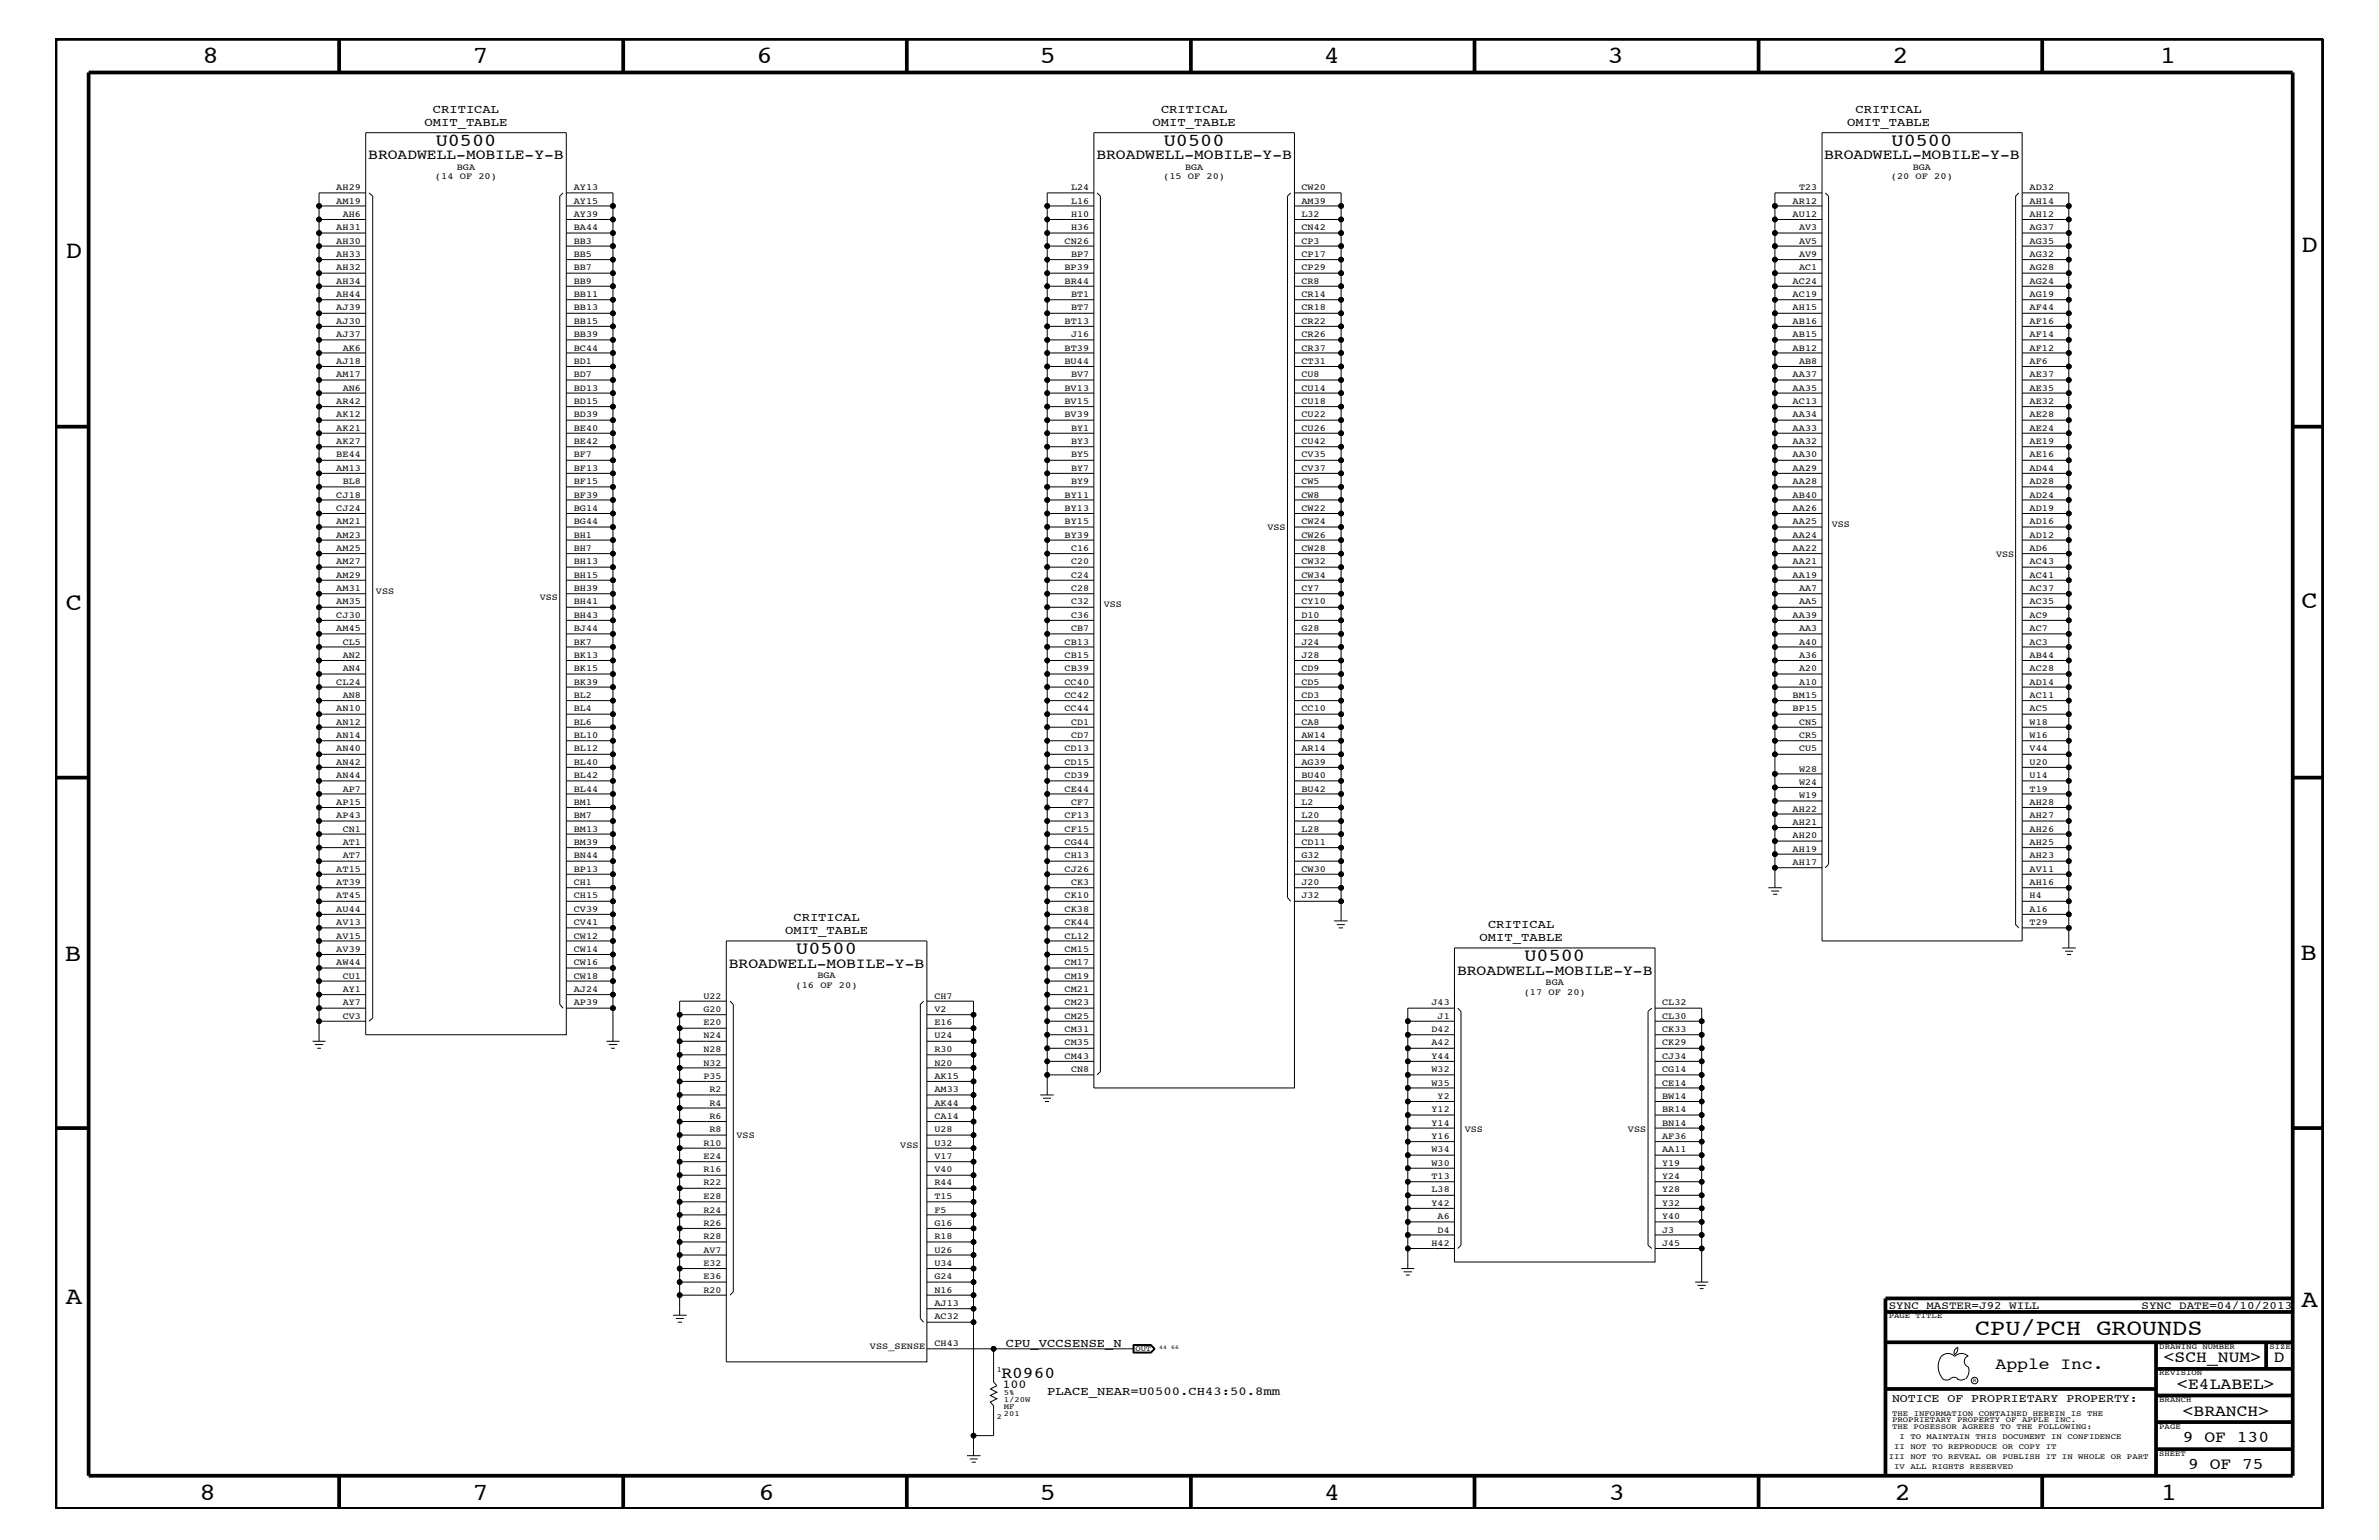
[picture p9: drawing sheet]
<svg xmlns="http://www.w3.org/2000/svg" width="432mm" height="279mm" viewBox="0 0 432 279" stroke-linecap="round" stroke-linejoin="round" font-family="sans-serif">
<defs><g id="words">
<g font-size="4.5">
<text x="36.7" y="11.5">8</text>
<text x="85.8" y="11.5">7</text>
<text x="137.3" y="11.5">6</text>
<text x="188.7" y="11.5">5</text>
<text x="240.3" y="11.5">4</text>
<text x="291.8" y="11.5">3</text>
<text x="343.5" y="11.5">2</text>
<text x="392" y="11.5">1</text>
<text x="11.9" y="46.8">D</text>
<text x="417.7" y="45.7">D</text>
<text x="11.9" y="110.6">C</text>
<text x="417.7" y="110.4">C</text>
<text x="11.8" y="174.3">B</text>
<text x="417.6" y="174.2">B</text>
<text x="11.9" y="236.7">A</text>
<text x="417.7" y="237.1">A</text>
<text x="36.2" y="272.1">8</text>
<text x="85.8" y="272.1">7</text>
<text x="137.7" y="272.1">6</text>
<text x="188.7" y="272.1">5</text>
<text x="240.4" y="272.1">4</text>
<text x="292" y="272.1">3</text>
<text x="343.9" y="272.1">2</text>
<text x="392.2" y="272.1">1</text>
</g>
<text font-size="4.1" x="358.5" y="242.3">CPU/PCH GROUNDS</text>
<g font-size="3.3">
<text x="79.1" y="26.5">U0500</text>
<text x="211.2" y="26.5">U0500</text>
<text x="343.3" y="26.5">U0500</text>
<text x="144.5" y="173.2">U0500</text>
<text x="276.7" y="174.4">U0500</text>
</g>
<g font-size="3">
<text x="181.8" y="250">R0960</text>
<text x="362.2" y="248.4">Apple Inc.</text>
<text x="392.7" y="247.1">&lt;SCH_NUM&gt;</text>
<text x="395.2" y="252">&lt;E4LABEL&gt;</text>
<text x="412.7" y="247.1">D</text>
<text x="396.2" y="256.8">&lt;BRANCH&gt;</text>
<text x="396.2" y="261.6">9 OF 130</text>
<text x="397.2" y="266.6">9 OF 75</text>
</g>
<g font-size="2.6">
<text x="66.8" y="28.9">BROADWELL-MOBILE-Y-B</text>
<text x="199" y="28.9">BROADWELL-MOBILE-Y-B</text>
<text x="331.1" y="28.9">BROADWELL-MOBILE-Y-B</text>
<text x="132.3" y="175.6">BROADWELL-MOBILE-Y-B</text>
<text x="264.5" y="176.8">BROADWELL-MOBILE-Y-B</text>
</g>
<g font-size="2.2">
<text x="77" y="22.9">OMIT_TABLE</text>
<text x="78.6" y="20.4">CRITICAL</text>
<text x="209.2" y="22.9">OMIT_TABLE</text>
<text x="210.7" y="20.4">CRITICAL</text>
<text x="335.3" y="22.9">OMIT_TABLE</text>
<text x="336.8" y="20.4">CRITICAL</text>
<text x="144" y="167.1">CRITICAL</text>
<text x="142.5" y="169.5">OMIT_TABLE</text>
<text x="268.6" y="170.7">OMIT_TABLE</text>
<text x="270.1" y="168.3">CRITICAL</text>
<text x="182.5" y="244.5">CPU_VCCSENSE_N</text>
<text x="181.9" y="251.8">100</text>
<text x="190.1" y="253.2">PLACE_NEAR=U0500.CH43:50.8mm</text>
</g>
<text font-size="2.1" x="343.4" y="254.4">NOTICE OF PROPRIETARY PROPERTY:</text>
<g font-size="2">
<text x="342.8" y="237.4">SYNC_MASTER=J92_WILL</text>
<text x="388.7" y="237.4">SYNC_DATE=04/10/2013</text>
</g>
<g font-size="1.7">
<text x="61" y="34.5">AH29</text>
<text x="79" y="32.5">(14 OF 20)</text>
<text x="82.9" y="30.8">BGA</text>
<text x="104.1" y="34.5">AY13</text>
<text x="194.4" y="34.5">L24</text>
<text x="211.1" y="32.5">(15 OF 20)</text>
<text x="215.1" y="30.8">BGA</text>
<text x="236.2" y="34.5">CW20</text>
<text x="326.6" y="34.5">T23</text>
<text x="343.2" y="32.5">(20 OF 20)</text>
<text x="347.2" y="30.8">BGA</text>
<text x="368.4" y="34.5">AD32</text>
<text x="61" y="41.8">AH31</text>
<text x="61" y="36.9">AM19</text>
<text x="62.2" y="39.3">AH6</text>
<text x="104.1" y="36.9">AY15</text>
<text x="104.1" y="39.3">AY39</text>
<text x="104.1" y="41.8">BA44</text>
<text x="194.4" y="39.3">H10</text>
<text x="194.4" y="41.8">H36</text>
<text x="194.4" y="36.9">L16</text>
<text x="236.2" y="36.9">AM39</text>
<text x="236.2" y="39.3">L32</text>
<text x="236.2" y="41.8">CN42</text>
<text x="325.4" y="36.9">AR12</text>
<text x="325.4" y="39.3">AU12</text>
<text x="326.6" y="41.8">AV3</text>
<text x="368.4" y="41.8">AG37</text>
<text x="368.4" y="39.3">AH12</text>
<text x="368.4" y="36.9">AH14</text>
<text x="61" y="44.2">AH30</text>
<text x="61" y="46.6">AH33</text>
<text x="104.1" y="44.2">BB3</text>
<text x="104.1" y="46.6">BB5</text>
<text x="193.2" y="44.2">CN26</text>
<text x="194.4" y="46.6">BP7</text>
<text x="236.2" y="46.6">CP17</text>
<text x="236.2" y="44.2">CP3</text>
<text x="326.6" y="44.2">AV5</text>
<text x="326.6" y="46.6">AV9</text>
<text x="368.4" y="46.6">AG32</text>
<text x="368.4" y="44.2">AG35</text>
<text x="61" y="49.1">AH32</text>
<text x="61" y="51.5">AH34</text>
<text x="61" y="53.9">AH44</text>
<text x="104.1" y="53.9">BB11</text>
<text x="104.1" y="49.1">BB7</text>
<text x="104.1" y="51.5">BB9</text>
<text x="193.2" y="49.1">BP39</text>
<text x="193.2" y="51.5">BR44</text>
<text x="194.4" y="53.9">BT1</text>
<text x="236.2" y="49.1">CP29</text>
<text x="236.2" y="53.9">CR14</text>
<text x="236.2" y="51.5">CR8</text>
<text x="325.4" y="53.9">AC19</text>
<text x="325.4" y="51.5">AC24</text>
<text x="326.6" y="49.1">AC1</text>
<text x="368.4" y="53.9">AG19</text>
<text x="368.4" y="51.5">AG24</text>
<text x="368.4" y="49.1">AG28</text>
<text x="61" y="58.7">AJ30</text>
<text x="61" y="56.3">AJ39</text>
<text x="104.1" y="56.3">BB13</text>
<text x="104.1" y="58.7">BB15</text>
<text x="193.2" y="58.7">BT13</text>
<text x="194.4" y="56.3">BT7</text>
<text x="236.2" y="56.3">CR18</text>
<text x="236.2" y="58.7">CR22</text>
<text x="325.4" y="56.3">AH15</text>
<text x="325.4" y="58.7">AB16</text>
<text x="368.4" y="58.7">AF16</text>
<text x="368.4" y="56.3">AF44</text>
<text x="61" y="66">AJ18</text>
<text x="61" y="61.2">AJ37</text>
<text x="62.2" y="63.6">AK6</text>
<text x="104.1" y="61.2">BB39</text>
<text x="104.1" y="63.6">BC44</text>
<text x="104.1" y="66">BD1</text>
<text x="193.2" y="66">BU44</text>
<text x="193.2" y="63.6">BT39</text>
<text x="194.4" y="61.2">J16</text>
<text x="236.2" y="61.2">CR26</text>
<text x="236.2" y="63.6">CR37</text>
<text x="236.2" y="66">CT31</text>
<text x="325.4" y="63.6">AB12</text>
<text x="325.4" y="61.2">AB15</text>
<text x="326.6" y="66">AB8</text>
<text x="368.4" y="63.6">AF12</text>
<text x="368.4" y="61.2">AF14</text>
<text x="368.4" y="66">AF6</text>
<text x="61" y="68.4">AM17</text>
<text x="62.2" y="70.9">AN6</text>
<text x="104.1" y="70.9">BD13</text>
<text x="104.1" y="68.4">BD7</text>
<text x="193.2" y="70.9">BV13</text>
<text x="194.4" y="68.4">BV7</text>
<text x="236.2" y="70.9">CU14</text>
<text x="236.2" y="68.4">CU8</text>
<text x="325.4" y="70.9">AA35</text>
<text x="325.4" y="68.4">AA37</text>
<text x="368.4" y="70.9">AE35</text>
<text x="368.4" y="68.4">AE37</text>
<text x="61" y="75.7">AK12</text>
<text x="61" y="73.3">AR42</text>
<text x="104.1" y="73.3">BD15</text>
<text x="104.1" y="75.7">BD39</text>
<text x="193.2" y="73.3">BV15</text>
<text x="193.2" y="75.7">BV39</text>
<text x="236.2" y="73.3">CU18</text>
<text x="236.2" y="75.7">CU22</text>
<text x="325.4" y="73.3">AC13</text>
<text x="325.4" y="75.7">AA34</text>
<text x="368.4" y="75.7">AE28</text>
<text x="368.4" y="73.3">AE32</text>
<text x="61" y="78.2">AK21</text>
<text x="61" y="80.5">AK27</text>
<text x="61" y="83">BE44</text>
<text x="104.1" y="78.2">BE40</text>
<text x="104.1" y="80.5">BE42</text>
<text x="104.1" y="83">BF7</text>
<text x="194.4" y="78.2">BY1</text>
<text x="194.4" y="80.5">BY3</text>
<text x="194.4" y="83">BY5</text>
<text x="236.2" y="78.2">CU26</text>
<text x="236.2" y="80.5">CU42</text>
<text x="236.2" y="83">CV35</text>
<text x="325.4" y="83">AA30</text>
<text x="325.4" y="80.5">AA32</text>
<text x="325.4" y="78.2">AA33</text>
<text x="368.4" y="83">AE16</text>
<text x="368.4" y="80.5">AE19</text>
<text x="368.4" y="78.2">AE24</text>
<text x="61" y="85.4">AM13</text>
<text x="62.2" y="87.8">BL8</text>
<text x="104.1" y="85.4">BF13</text>
<text x="104.1" y="87.8">BF15</text>
<text x="194.4" y="85.4">BY7</text>
<text x="194.4" y="87.8">BY9</text>
<text x="236.2" y="85.4">CV37</text>
<text x="236.2" y="87.8">CW5</text>
<text x="325.4" y="87.8">AA28</text>
<text x="325.4" y="85.4">AA29</text>
<text x="368.4" y="87.8">AD28</text>
<text x="368.4" y="85.4">AD44</text>
<text x="61" y="95.1">AM21</text>
<text x="61" y="90.3">CJ18</text>
<text x="61" y="92.7">CJ24</text>
<text x="104.1" y="90.3">BF39</text>
<text x="104.1" y="92.7">BG14</text>
<text x="104.1" y="95.1">BG44</text>
<text x="193.2" y="90.3">BY11</text>
<text x="193.2" y="92.7">BY13</text>
<text x="193.2" y="95.1">BY15</text>
<text x="236.2" y="92.7">CW22</text>
<text x="236.2" y="95.1">CW24</text>
<text x="236.2" y="90.3">CW8</text>
<text x="325.4" y="95.1">AA25</text>
<text x="325.4" y="92.7">AA26</text>
<text x="325.4" y="90.3">AB40</text>
<text x="332.5" y="95.6">VSS</text>
<text x="368.4" y="95.1">AD16</text>
<text x="368.4" y="92.7">AD19</text>
<text x="368.4" y="90.3">AD24</text>
<text x="61" y="97.6">AM23</text>
<text x="61" y="99.9">AM25</text>
<text x="104.1" y="97.6">BH1</text>
<text x="104.1" y="99.9">BH7</text>
<text x="193.2" y="97.6">BY39</text>
<text x="194.4" y="99.9">C16</text>
<text x="230" y="96.2">VSS</text>
<text x="236.2" y="97.6">CW26</text>
<text x="236.2" y="99.9">CW28</text>
<text x="325.4" y="99.9">AA22</text>
<text x="325.4" y="97.6">AA24</text>
<text x="362.3" y="101">VSS</text>
<text x="368.4" y="97.6">AD12</text>
<text x="368.4" y="99.9">AD6</text>
<text x="61" y="102.4">AM27</text>
<text x="61" y="104.8">AM29</text>
<text x="61" y="107.2">AM31</text>
<text x="68.2" y="107.7">VSS</text>
<text x="104.1" y="102.4">BH13</text>
<text x="104.1" y="104.8">BH15</text>
<text x="104.1" y="107.2">BH39</text>
<text x="194.4" y="102.4">C20</text>
<text x="194.4" y="104.8">C24</text>
<text x="194.4" y="107.2">C28</text>
<text x="236.2" y="102.4">CW32</text>
<text x="236.2" y="104.8">CW34</text>
<text x="236.2" y="107.2">CY7</text>
<text x="325.4" y="104.8">AA19</text>
<text x="325.4" y="102.4">AA21</text>
<text x="326.6" y="107.2">AA7</text>
<text x="368.4" y="107.2">AC37</text>
<text x="368.4" y="104.8">AC41</text>
<text x="368.4" y="102.4">AC43</text>
<text x="61" y="109.7">AM35</text>
<text x="61" y="112">CJ30</text>
<text x="98" y="108.9">VSS</text>
<text x="104.1" y="109.7">BH41</text>
<text x="104.1" y="112">BH43</text>
<text x="194.4" y="109.7">C32</text>
<text x="194.4" y="112">C36</text>
<text x="200.3" y="110.2">VSS</text>
<text x="236.2" y="109.7">CY10</text>
<text x="236.2" y="112">D10</text>
<text x="325.4" y="112">AA39</text>
<text x="326.6" y="109.7">AA5</text>
<text x="368.4" y="109.7">AC35</text>
<text x="368.4" y="112">AC9</text>
<text x="61" y="114.5">AM45</text>
<text x="62.2" y="119.3">AN2</text>
<text x="62.2" y="117">CL5</text>
<text x="104.1" y="114.5">BJ44</text>
<text x="104.1" y="119.3">BK13</text>
<text x="104.1" y="117">BK7</text>
<text x="193.2" y="117">CB13</text>
<text x="193.2" y="119.3">CB15</text>
<text x="194.4" y="114.5">CB7</text>
<text x="236.2" y="114.5">G28</text>
<text x="236.2" y="117">J24</text>
<text x="236.2" y="119.3">J28</text>
<text x="326.6" y="119.3">A36</text>
<text x="326.6" y="117">A40</text>
<text x="326.6" y="114.5">AA3</text>
<text x="368.4" y="117">AC3</text>
<text x="368.4" y="114.5">AC7</text>
<text x="368.4" y="119.3">AB44</text>
<text x="61" y="124.2">CL24</text>
<text x="62.2" y="121.8">AN4</text>
<text x="104.1" y="121.8">BK15</text>
<text x="104.1" y="124.2">BK39</text>
<text x="193.2" y="124.2">CC40</text>
<text x="193.2" y="121.8">CB39</text>
<text x="236.2" y="124.2">CD5</text>
<text x="236.2" y="121.8">CD9</text>
<text x="326.6" y="124.2">A10</text>
<text x="326.6" y="121.8">A20</text>
<text x="368.4" y="121.8">AC28</text>
<text x="368.4" y="124.2">AD14</text>
<text x="61" y="129.1">AN10</text>
<text x="61" y="131.5">AN12</text>
<text x="62.2" y="126.6">AN8</text>
<text x="104.1" y="126.6">BL2</text>
<text x="104.1" y="129.1">BL4</text>
<text x="104.1" y="131.5">BL6</text>
<text x="193.2" y="126.6">CC42</text>
<text x="193.2" y="129.1">CC44</text>
<text x="194.4" y="131.5">CD1</text>
<text x="236.2" y="131.5">CA8</text>
<text x="236.2" y="129.1">CC10</text>
<text x="236.2" y="126.6">CD3</text>
<text x="325.4" y="126.6">BM15</text>
<text x="325.4" y="129.1">BP15</text>
<text x="326.6" y="131.5">CN5</text>
<text x="368.4" y="131.5">W18</text>
<text x="368.4" y="126.6">AC11</text>
<text x="368.4" y="129.1">AC5</text>
<text x="61" y="133.9">AN14</text>
<text x="61" y="136.3">AN40</text>
<text x="104.1" y="133.9">BL10</text>
<text x="104.1" y="136.3">BL12</text>
<text x="193.2" y="136.3">CD13</text>
<text x="194.4" y="133.9">CD7</text>
<text x="236.2" y="136.3">AR14</text>
<text x="236.2" y="133.9">AW14</text>
<text x="326.6" y="133.9">CR5</text>
<text x="326.6" y="136.3">CU5</text>
<text x="368.4" y="136.3">V44</text>
<text x="368.4" y="133.9">W16</text>
<text x="61" y="138.7">AN42</text>
<text x="61" y="141.2">AN44</text>
<text x="62.2" y="143.6">AP7</text>
<text x="104.1" y="138.7">BL40</text>
<text x="104.1" y="141.2">BL42</text>
<text x="104.1" y="143.6">BL44</text>
<text x="193.2" y="138.7">CD15</text>
<text x="193.2" y="141.2">CD39</text>
<text x="193.2" y="143.6">CE44</text>
<text x="236.2" y="138.7">AG39</text>
<text x="236.2" y="141.2">BU40</text>
<text x="236.2" y="143.6">BU42</text>
<text x="326.6" y="142.4">W24</text>
<text x="326.6" y="140">W28</text>
<text x="368.4" y="143.6">T19</text>
<text x="368.4" y="141.2">U14</text>
<text x="368.4" y="138.7">U20</text>
<text x="61" y="146">AP15</text>
<text x="61" y="148.4">AP43</text>
<text x="104.1" y="146">BM1</text>
<text x="104.1" y="148.4">BM7</text>
<text x="193.2" y="148.4">CF13</text>
<text x="194.4" y="146">CF7</text>
<text x="236.2" y="146">L2</text>
<text x="236.2" y="148.4">L20</text>
<text x="325.4" y="149.6">AH21</text>
<text x="325.4" y="147.3">AH22</text>
<text x="326.6" y="144.8">W19</text>
<text x="368.4" y="148.4">AH27</text>
<text x="368.4" y="146">AH28</text>
<text x="62.2" y="153.3">AT1</text>
<text x="62.2" y="155.7">AT7</text>
<text x="62.2" y="150.9">CN1</text>
<text x="104.1" y="150.9">BM13</text>
<text x="104.1" y="153.3">BM39</text>
<text x="104.1" y="155.7">BN44</text>
<text x="193.2" y="150.9">CF15</text>
<text x="193.2" y="153.3">CG44</text>
<text x="193.2" y="155.7">CH13</text>
<text x="236.2" y="153.3">CD11</text>
<text x="236.2" y="155.7">G32</text>
<text x="236.2" y="150.9">L28</text>
<text x="325.4" y="154.5">AH19</text>
<text x="325.4" y="152.1">AH20</text>
<text x="368.4" y="155.7">AH23</text>
<text x="368.4" y="153.3">AH25</text>
<text x="368.4" y="150.9">AH26</text>
<text x="61" y="158.2">AT15</text>
<text x="61" y="160.6">AT39</text>
<text x="104.1" y="158.2">BP13</text>
<text x="104.1" y="160.6">CH1</text>
<text x="193.2" y="158.2">CJ26</text>
<text x="194.4" y="160.6">CK3</text>
<text x="236.2" y="158.2">CW30</text>
<text x="236.2" y="160.6">J20</text>
<text x="325.4" y="156.9">AH17</text>
<text x="368.4" y="160.6">AH16</text>
<text x="368.4" y="158.2">AV11</text>
<text x="61" y="163">AT45</text>
<text x="61" y="165.4">AU44</text>
<text x="61" y="167.8">AV13</text>
<text x="104.1" y="163">CH15</text>
<text x="104.1" y="165.4">CV39</text>
<text x="104.1" y="167.8">CV41</text>
<text x="193.2" y="163">CK10</text>
<text x="193.2" y="165.4">CK38</text>
<text x="193.2" y="167.8">CK44</text>
<text x="236.2" y="163">J32</text>
<text x="368.4" y="165.4">A16</text>
<text x="368.4" y="163">H4</text>
<text x="368.4" y="167.8">T29</text>
<text x="61" y="170.3">AV15</text>
<text x="61" y="172.7">AV39</text>
<text x="104.1" y="170.3">CW12</text>
<text x="104.1" y="172.7">CW14</text>
<text x="193.2" y="170.3">CL12</text>
<text x="193.2" y="172.7">CM15</text>
<text x="61" y="175.1">AW44</text>
<text x="62.2" y="179.9">AY1</text>
<text x="62.2" y="177.6">CU1</text>
<text x="104.1" y="179.9">AJ24</text>
<text x="104.1" y="175.1">CW16</text>
<text x="104.1" y="177.6">CW18</text>
<text x="144.4" y="179.3">(16 OF 20)</text>
<text x="148.4" y="177.4">BGA</text>
<text x="193.2" y="175.1">CM17</text>
<text x="193.2" y="177.6">CM19</text>
<text x="193.2" y="179.9">CM21</text>
<text x="280.5" y="178.7">BGA</text>
<text x="62.2" y="182.4">AY7</text>
<text x="62.2" y="184.9">CV3</text>
<text x="104.1" y="182.4">AP39</text>
<text x="127.7" y="183.6">G20</text>
<text x="127.7" y="181.2">U22</text>
<text x="169.6" y="181.2">CH7</text>
<text x="169.6" y="183.6">V2</text>
<text x="193.2" y="182.4">CM23</text>
<text x="193.2" y="184.9">CM25</text>
<text x="259.8" y="182.4">J43</text>
<text x="260.9" y="184.9">J1</text>
<text x="276.6" y="180.5">(17 OF 20)</text>
<text x="301.7" y="184.9">CL30</text>
<text x="301.7" y="182.4">CL32</text>
<text x="127.7" y="186">E20</text>
<text x="127.7" y="188.4">N24</text>
<text x="127.7" y="190.9">N28</text>
<text x="169.6" y="186">E16</text>
<text x="169.6" y="190.9">R30</text>
<text x="169.6" y="188.4">U24</text>
<text x="193.2" y="187.2">CM31</text>
<text x="193.2" y="189.7">CM35</text>
<text x="259.8" y="187.2">D42</text>
<text x="259.8" y="189.7">A42</text>
<text x="301.7" y="189.7">CK29</text>
<text x="301.7" y="187.2">CK33</text>
<text x="127.7" y="193.3">N32</text>
<text x="127.7" y="195.7">P35</text>
<text x="169.6" y="195.7">AK15</text>
<text x="169.6" y="193.3">N20</text>
<text x="193.2" y="192.1">CM43</text>
<text x="194.4" y="194.5">CN8</text>
<text x="259.8" y="194.5">W32</text>
<text x="259.8" y="197">W35</text>
<text x="259.8" y="192.1">Y44</text>
<text x="301.7" y="197">CE14</text>
<text x="301.7" y="194.5">CG14</text>
<text x="301.7" y="192.1">CJ34</text>
<text x="128.8" y="200.6">R4</text>
<text x="128.8" y="203">R6</text>
<text x="128.8" y="198.1">R2</text>
<text x="169.6" y="200.6">AK44</text>
<text x="169.6" y="198.1">AM33</text>
<text x="169.6" y="203">CA14</text>
<text x="259.8" y="201.8">Y12</text>
<text x="260.9" y="199.3">Y2</text>
<text x="301.7" y="201.8">BR14</text>
<text x="301.7" y="199.3">BW14</text>
<text x="127.7" y="207.9">R10</text>
<text x="128.8" y="205.4">R8</text>
<text x="133.7" y="206.5">VSS</text>
<text x="163.4" y="208.3">VSS</text>
<text x="169.6" y="205.4">U28</text>
<text x="169.6" y="207.9">U32</text>
<text x="259.8" y="209.1">W34</text>
<text x="259.8" y="204.2">Y14</text>
<text x="259.8" y="206.6">Y16</text>
<text x="265.9" y="205.3">VSS</text>
<text x="295.5" y="205.3">VSS</text>
<text x="301.7" y="209.1">AA11</text>
<text x="301.7" y="206.6">AF36</text>
<text x="301.7" y="204.2">BN14</text>
<text x="127.7" y="215.1">R22</text>
<text x="127.7" y="210.3">E24</text>
<text x="127.7" y="212.7">R16</text>
<text x="169.6" y="215.1">R44</text>
<text x="169.6" y="210.3">V17</text>
<text x="169.6" y="212.7">V40</text>
<text x="259.8" y="213.9">T13</text>
<text x="259.8" y="211.5">W30</text>
<text x="301.7" y="211.5">Y19</text>
<text x="301.7" y="213.9">Y24</text>
<text x="127.7" y="220">R24</text>
<text x="127.7" y="217.5">E28</text>
<text x="169.6" y="220">F5</text>
<text x="169.6" y="217.5">T15</text>
<text x="259.8" y="216.4">L38</text>
<text x="259.8" y="218.7">Y42</text>
<text x="260.9" y="221.2">A6</text>
<text x="301.7" y="216.4">Y28</text>
<text x="301.7" y="218.7">Y32</text>
<text x="301.7" y="221.2">Y40</text>
<text x="127.7" y="227.3">AV7</text>
<text x="127.7" y="222.4">R26</text>
<text x="127.7" y="224.8">R28</text>
<text x="169.6" y="222.4">G16</text>
<text x="169.6" y="224.8">R18</text>
<text x="169.6" y="227.3">U26</text>
<text x="259.8" y="226">H42</text>
<text x="260.9" y="223.6">D4</text>
<text x="301.7" y="223.6">J3</text>
<text x="301.7" y="226">J45</text>
<text x="127.7" y="229.6">E32</text>
<text x="127.7" y="232.1">E36</text>
<text x="169.6" y="232.1">G24</text>
<text x="169.6" y="229.6">U34</text>
<text x="127.7" y="234.6">R20</text>
<text x="169.6" y="239.4">AC32</text>
<text x="169.6" y="236.9">AJ13</text>
<text x="169.6" y="234.6">N16</text>
<text x="157.9" y="244.7">VSS_SENSE</text>
<text x="169.6" y="244.2">CH43</text>
</g>
<g font-size="1.4">
<text x="342.8" y="239.2">PAGE TITLE</text>
<text x="206.1" y="245.1">OUT</text>
<text x="391.9" y="244.7">DRAWING NUMBER</text>
<text x="411.9" y="244.7">SIZE</text>
<text x="180.9" y="248.9">1</text>
<text x="391.9" y="249.5">REVISION</text>
<text x="180.9" y="257.4">2</text>
<text x="182.2" y="256.8">201</text>
<text x="182.2" y="255.6">MF</text>
<text x="182.2" y="254.4">1/20W</text>
<text x="182.2" y="253.2">5%</text>
<text x="343.4" y="256.8">THE INFORMATION CONTAINED HEREIN IS THE</text>
<text x="391.9" y="254.4">BRANCH</text>
<text x="343.4" y="258">PROPRIETARY PROPERTY OF APPLE INC.</text>
<text x="343.4" y="259.3">THE POSESSOR AGREES TO THE FOLLOWING:</text>
<text x="343.8" y="262.9">II NOT TO REPRODUCE OR COPY IT</text>
<text x="344.8" y="261.1">I TO MAINTAIN THIS DOCUMENT IN CONFIDENCE</text>
<text x="391.9" y="259.3">PAGE</text>
<text x="342.8" y="264.7">III NOT TO REVEAL OR PUBLISH IT IN WHOLE OR PART</text>
<text x="343.8" y="266.6">IV ALL RIGHTS RESERVED</text>
<text x="391.9" y="264.1">SHEET</text>
</g>
<g font-size="1">
<text x="210.4" y="244.7">44</text>
<text x="212.6" y="244.7">66</text>
<text x="358.1" y="250.7">R</text>
</g>
</g></defs>
<g fill="none" stroke="#000" stroke-width=".18">
<path d="M57.9 39.8h8.5M57.9 37.4h8.5M66.4 24.1h36.4v163.6h-36.4zM66.4 35h-8.5v12.1M67 35l.6 .6v149.1l-.6 .6M102.2 35l-.6 .6v146.6l.6 .7M102.8 39.8h8.5M102.8 37.4h8.5M102.8 35h8.5v114M190.1 39.8h8.4M190.1 37.4h8.4M198.5 35h-8.4v12.1"/>
<path d="M198.5 24.1h36.4v173.3h-36.4zM199.1 35l.6 .6v158.8l-.6 .6M234.3 35l-.6 .6v127.2l.6 .7M235 39.8h8.4M235 37.4h8.4M235 35h8.4v26.7M322.2 39.8h8.5M322.2 37.4h8.5M330.7 35h-8.5v12.1M330.7 24.1h36.3v146.6h-36.3zM331.3 35l.6 .6v121.2l-.6 .6M366.4 35l-.6 .6v132.2l.6 .5"/>
<path d="M367 39.8h8.5M367 37.4h8.5M367 35h8.5v123.6M57.9 59.2h8.5M57.9 51.9h8.5M57.9 44.6h8.5M57.9 42.3h8.5M57.9 49.6v4.8M57.9 56.8v4.9M66.4 54.4h-8.5v2.4h8.5M66.4 47.1h-8.5v2.5h8.5M102.8 59.2h8.5"/>
<path d="M102.8 56.8h8.5M102.8 54.4h8.5M102.8 51.9h8.5M102.8 49.6h8.5M102.8 47.1h8.5M102.8 44.6h8.5M102.8 42.3h8.5M190.1 59.2h8.4M190.1 51.9h8.4M190.1 44.6h8.4M190.1 42.3h8.4M190.1 49.6v4.8"/>
<path d="M190.1 56.8v4.9M198.5 54.4h-8.4v2.4h8.4M198.5 47.1h-8.4v2.5h8.4M235 59.2h8.4M235 56.8h8.4M235 54.4h8.4M235 51.9h8.4M235 49.6h8.4M235 47.1h8.4M235 44.6h8.4M235 42.3h8.4M322.2 59.2h8.5"/>
<path d="M322.2 51.9h8.5M322.2 44.6h8.5M322.2 42.3h8.5M322.2 49.6v4.8M322.2 56.8v4.9M330.7 54.4h-8.5v2.4h8.5M330.7 47.1h-8.5v2.5h8.5M367 59.2h8.5M367 56.8h8.5M367 54.4h8.5M367 51.9h8.5M367 49.6h8.5"/>
<path d="M367 47.1h8.5M367 44.6h8.5M367 42.3h8.5M57.9 73.8h8.5M57.9 71.3h8.5M57.9 68.9h8.5M57.9 66.5h8.5M57.9 64v12.2M57.9 78.6v4.9M66.4 76.2h-8.5v2.4h8.5M66.4 61.7h-8.5v2.3h8.5M102.8 78.6h8.5"/>
<path d="M102.8 76.2h8.5M102.8 73.8h8.5M102.8 71.3h8.5M102.8 68.9h8.5M102.8 66.5h8.5M102.8 64h8.5M102.8 61.7h8.5M190.1 73.8h8.4M190.1 71.3h8.4M190.1 68.9h8.4M190.1 66.5h8.4M190.1 64v12.2"/>
<path d="M190.1 78.6v4.9M198.5 76.2h-8.4v2.4h8.4M198.5 61.7h-8.4v2.3h8.4M235 61.7h8.4v2.3h-8.4M235 78.6h8.4M235 76.2h8.4M235 73.8h8.4M235 71.3h8.4M235 68.9h8.4M235 66.5h8.4M243.4 64v85M322.2 73.8h8.5"/>
<path d="M322.2 71.3h8.5M322.2 68.9h8.5M322.2 66.5h8.5M322.2 64v12.2M322.2 78.6v4.9M330.7 76.2h-8.5v2.4h8.5M330.7 61.7h-8.5v2.3h8.5M367 78.6h8.5M367 76.2h8.5M367 73.8h8.5M367 71.3h8.5M367 68.9h8.5"/>
<path d="M367 66.5h8.5M367 64h8.5M367 61.7h8.5M57.9 88.3h8.5M57.9 98h8.5M57.9 95.6h8.5M57.9 81.1h8.5M57.9 85.9v4.8M57.9 93.2v12.1M66.4 90.7h-8.5v2.5h8.5M66.4 83.5h-8.5v2.4h8.5M102.8 93.2h8.5"/>
<path d="M102.8 90.7h8.5M102.8 88.3h8.5M102.8 98h8.5M102.8 95.6h8.5M102.8 85.9h8.5M102.8 83.5h8.5M102.8 81.1h8.5M190.1 88.3h8.4M190.1 98h8.4M190.1 95.6h8.4M190.1 81.1h8.4M190.1 85.9v4.8"/>
<path d="M190.1 93.2v12.1M198.5 90.7h-8.4v2.5h8.4M198.5 83.5h-8.4v2.4h8.4M235 93.2h8.4M235 90.7h8.4M235 88.3h8.4M235 98h8.4M235 95.6h8.4M235 85.9h8.4M235 83.5h8.4M235 81.1h8.4M322.2 88.3h8.5"/>
<path d="M322.2 98h8.5M322.2 95.6h8.5M322.2 81.1h8.5M322.2 85.9v4.8M322.2 93.2v12.1M330.7 90.7h-8.5v2.5h8.5M330.7 83.5h-8.5v2.4h8.5M367 93.2h8.5M367 90.7h8.5M367 88.3h8.5M367 98h8.5M367 95.6h8.5"/>
<path d="M367 85.9h8.5M367 83.5h8.5M367 81.1h8.5M57.9 117.4h8.5M57.9 110.2h8.5M57.9 102.9h8.5M57.9 100.4h8.5M57.9 107.7v4.9M57.9 115v4.8M66.4 119.8h-8.5v2.5h8.5M66.4 112.6h-8.5v2.4h8.5M66.4 105.3h-8.5v2.4h8.5"/>
<path d="M102.8 117.4h8.5M102.8 112.6h8.5M102.8 119.8h8.5M102.8 115h8.5M102.8 110.2h8.5M102.8 107.7h8.5M102.8 105.3h8.5M102.8 102.9h8.5M102.8 100.4h8.5M190.1 117.4h8.4M190.1 110.2h8.4M190.1 102.9h8.4"/>
<path d="M190.1 100.4h8.4M190.1 107.7v4.9M190.1 115v4.8M198.5 119.8h-8.4v2.5h8.4M198.5 112.6h-8.4v2.4h8.4M198.5 105.3h-8.4v2.4h8.4M235 117.4h8.4M235 112.6h8.4M235 119.8h8.4M235 115h8.4M235 110.2h8.4M235 107.7h8.4"/>
<path d="M235 105.3h8.4M235 102.9h8.4M235 100.4h8.4M322.2 117.4h8.5M322.2 110.2h8.5M322.2 102.9h8.5M322.2 100.4h8.5M322.2 107.7v4.9M322.2 115v4.8M330.7 119.8h-8.5v2.5h8.5M330.7 112.6h-8.5v2.4h8.5M330.7 105.3h-8.5v2.4h8.5"/>
<path d="M367 117.4h8.5M367 112.6h8.5M367 119.8h8.5M367 115h8.5M367 110.2h8.5M367 107.7h8.5M367 105.3h8.5M367 102.9h8.5M367 100.4h8.5M57.9 124.7h8.5M57.9 139.2h8.5M57.9 131.9h8.5"/>
<path d="M57.9 129.6h8.5M57.9 127.1h8.5M57.9 122.3v12.1M57.9 136.8v4.9M66.4 134.4h-8.5v2.4h8.5M102.8 124.7h8.5M102.8 139.2h8.5M102.8 136.8h8.5M102.8 134.4h8.5M102.8 131.9h8.5M102.8 129.6h8.5M102.8 127.1h8.5"/>
<path d="M102.8 122.3h8.5M190.1 124.7h8.4M190.1 139.2h8.4M190.1 131.9h8.4M190.1 129.6h8.4M190.1 127.1h8.4M190.1 122.3v12.1M190.1 136.8v4.9M198.5 134.4h-8.4v2.4h8.4M235 124.7h8.4M235 139.2h8.4M235 136.8h8.4"/>
<path d="M235 134.4h8.4M235 131.9h8.4M235 129.6h8.4M235 127.1h8.4M235 122.3h8.4M322.2 124.7h8.5M322.2 131.9h8.5M322.2 129.6h8.5M322.2 127.1h8.5M322.2 122.3v12.1M322.2 136.8v6.1M330.7 134.4h-8.5v2.4h8.5"/>
<path d="M367 124.7h8.5M367 139.2h8.5M367 136.8h8.5M367 134.4h8.5M367 131.9h8.5M367 129.6h8.5M367 127.1h8.5M367 122.3h8.5M57.9 153.8h8.5M57.9 146.5h8.5M57.9 144v5M57.9 151.3v4.9"/>
<path d="M57.9 158.6v12.1M66.4 156.2h-8.5v2.4h8.5M66.4 149h-8.5v2.3h8.5M66.4 141.7h-8.5v2.3h8.5M102.8 149h8.5v2.3h-8.5M102.8 158.6h8.5M102.8 156.2h8.5M102.8 153.8h8.5M102.8 146.5h8.5M102.8 144h8.5M102.8 141.7h8.5M111.3 151.3v21.9"/>
<path d="M190.1 153.8h8.4M190.1 146.5h8.4M190.1 144v5M190.1 151.3v4.9M190.1 158.6v12.1M198.5 156.2h-8.4v2.4h8.4M198.5 149h-8.4v2.3h8.4M198.5 141.7h-8.4v2.3h8.4M235 149h8.4v2.3h-8.4M235 158.6h8.4M235 156.2h8.4M235 153.8h8.4"/>
<path d="M235 146.5h8.4M235 144h8.4M235 141.7h8.4M243.4 151.3v15.8M322.2 145.3v4.8M322.2 152.6v8.5M322.2 157.4h8.5M322.2 155h8.5M322.2 147.7h8.5M322.2 140.4h8.5M330.7 150.1h-8.5v2.5h8.5M330.7 142.9h-8.5v2.4h8.5"/>
<path d="M367 158.6h8.5v4.9M367 151.3h8.5M367 156.2h8.5M367 153.8h8.5M367 149h8.5M367 146.5h8.5M367 144h8.5M367 141.7h8.5M57.9 178h8.5M57.9 175.6h8.5M57.9 168.3h8.5M57.9 165.9h8.5"/>
<path d="M57.9 163.5h8.5M57.9 161.1h8.5M57.9 173.2v7.3M66.4 170.7h-8.5v2.5h8.5M102.8 173.2h8.5v2.4h-8.5M102.8 178h8.5M102.8 170.7h8.5M102.8 168.3h8.5M102.8 165.9h8.5M102.8 163.5h8.5M102.8 161.1h8.5M111.3 175.6v13.3"/>
<path d="M131.8 170.7h36.4v76.4h-36.4zM190.1 178h8.4M190.1 175.6h8.4M190.1 168.3h8.4M190.1 165.9h8.4M190.1 163.5h8.4M190.1 161.1h8.4M190.1 173.2v7.3M198.5 170.7h-8.4v2.5h8.4M235 163.5h8.4M235 161.1h8.4M242.1 167.1h2.5"/>
<path d="M242.7 167.8h1.4M243 168.3h.8M264 172h36.4v57h-36.4zM321 161.1h2.4M321.5 161.7h1.4M321.8 162.2h.8M367 163.5h8.5v4.8M367 168.3h8.5M367 165.9h8.5M367 161.1h8.5M374.3 172h2.5M374.8 172.6h1.5"/>
<path d="M375.2 173.2h.7M375.5 168.3v3.7M56.7 188.9h2.4M57.1 189.5h1.6M57.6 190.2h.7M57.9 185.3h8.5M57.9 182.9v6M66.4 180.5h-8.5v2.4h8.5M102.8 182.9h8.5M102.8 180.5h8.5M110.1 188.9h2.3M110.5 189.5h1.5"/>
<path d="M110.9 190.2h.7M123.4 184.1h8.4M123.4 191.4h8.4M123.4 198.7h8.4M123.4 196.2h8.4M123.4 193.7h8.4M123.4 188.9v21.9M131.8 186.5h-8.4v2.4h8.4M131.8 181.6h-8.4v4.9M132.5 181.6l.6 .6v52.2l-.6 .6M167.6 181.6l-.6 .6v57l.6 .7M168.2 184.1h8.5"/>
<path d="M168.2 188.9h8.5M168.2 191.4h8.5M168.2 198.7h8.5M168.2 196.2h8.5M168.2 193.7h8.5M168.2 186.5h8.5M168.2 181.6h8.5v31.6M188.8 198.7h2.5M189.3 199.2h1.5M189.7 199.8h.7M190.1 185.3h8.4M190.1 192.6h8.4"/>
<path d="M190.1 195h8.4M190.1 187.7h8.4M190.1 190.2h8.4M190.1 182.9v15.8M198.5 180.5h-8.4v2.4h8.4M255.5 185.3h8.5M255.5 192.6h8.5M255.5 195h8.5M255.5 197.4h8.5M255.5 199.8h8.5M255.5 190.2v12.1M264 187.7h-8.5v2.5h8.5"/>
<path d="M264 182.9h-8.5v4.8M264.6 182.9l.6 .6v42.4l-.6 .6M299.8 182.9l-.7 .6v42.4l.7 .6M300.4 185.3h8.5M300.4 182.9h8.5v34M300.4 192.6h8.5M300.4 195h8.5M300.4 187.7h8.5M300.4 190.2h8.5M300.4 197.4h8.5M300.4 199.8h8.5M123.4 208.3h8.4"/>
<path d="M123.4 205.9h8.4M123.4 218h8.4M123.4 215.6h8.4M123.4 203.5h8.4M123.4 201h8.4M123.4 213.2v7.2M131.8 210.8h-8.4v2.4h8.4M168.2 213.2h8.5v2.4h-8.5M168.2 210.8h8.5M168.2 208.3h8.5M168.2 205.9h8.5M168.2 218h8.5"/>
<path d="M168.2 203.5h8.5M168.2 201h8.5M176.7 215.6v12.1M255.5 219.2h8.5M255.5 216.9h8.5M255.5 207.1h8.5M255.5 209.6h8.5M255.5 204.7v7.2M255.5 214.4v15.8M264 211.9h-8.5v2.5h8.5M264 202.3h-8.5v2.4h8.5M300.4 216.9h8.5v2.3h-8.5"/>
<path d="M300.4 214.4h8.5M300.4 211.9h8.5M300.4 207.1h8.5M300.4 204.7h8.5M300.4 202.3h8.5M300.4 209.6h8.5M308.9 219.2v4.9M122.2 238.6h2.4M122.7 239.2h1.4M123 239.9h.8M123.4 230.2h8.4M123.4 227.7h8.4"/>
<path d="M123.4 225.3h8.4M123.4 235h8.4M123.4 232.6h8.4M123.4 222.9v15.7M131.8 220.4h-8.4v2.5h8.4M168.2 239.9h8.5v20.6M168.2 227.7h8.5v2.5h-8.5M168.2 225.3h8.5M168.2 222.9h8.5M168.2 220.4h8.5M168.2 235h8.5M168.2 232.6h8.5"/>
<path d="M168.2 237.4h8.5M176.7 230.2v9.7M254.3 230.2h2.4M254.8 230.7h1.5M255.2 231.3h.7M255.5 221.7h8.5M255.5 226.5h8.5M255.5 224.1h8.5M300.4 224.1h8.5v2.4h-8.5M300.4 221.7h8.5M307.7 232.6h2.3M308.1 233.2h1.5"/>
<path d="M308.5 233.8h.7M308.9 226.5v6.1M168.2 244.7h12.1v6l.6 .7-1.2 .6 1.2 .6-1.2 .6 1.2 .6-1.2 .6 .6 .6v5.5h-3.6M180.3 244.7h25.5M205.7 244h3.3l.6 .7-.6 .8h-3.3zM205.8 244.1h3.1l.6 .6-.6 .6h-3.1zM208.9 244l.7 .7M208.9 244l.7 .7-.7 .7M208.9 244h-3.2v1.4h3.2M209.6 244.7l-.7 .7M352.3 246.1a1.72 1.72 0 0 1 2.5 0 1.69 1.69 0 0 1 2.4 0M352.4 246a3.2 3.2 0 0 0 .4 4.3l.8 .1 .4-.2"/>
<path d="M354 250.2l.7-.3 .7 .3M355.2 250.2l.7 .2 .7-.2M355.3 244.4v.3a1.18 1.18 0 0 1-.6 1.1M355.4 244.4a.99 .99 0 0 0-.6 1.4M357.2 246a1.04 1.04 0 0 0-.7 1 1.04 1.04 0 0 0 .7 1M357.3 248l.1 .7a2.11 2.11 0 0 1-.6 1.5M175.5 264.1h2.5M176 264.7h1.5M176.4 265.3h.7M176.7 260.5v3.6"/>
<circle cx="57.9" cy="39.8" r=".42"/>
<circle cx="57.9" cy="37.4" r=".42"/>
<circle cx="111.3" cy="39.8" r=".42"/>
<circle cx="111.3" cy="37.4" r=".42"/>
<circle cx="190.1" cy="37.4" r=".42"/>
<circle cx="190.1" cy="39.8" r=".42"/>
<circle cx="243.4" cy="39.8" r=".42"/>
<circle cx="243.4" cy="37.4" r=".42"/>
<circle cx="322.2" cy="39.8" r=".42"/>
<circle cx="322.2" cy="37.4" r=".42"/>
<circle cx="375.5" cy="37.4" r=".42"/>
<circle cx="375.5" cy="39.8" r=".42"/>
<circle cx="57.9" cy="59.2" r=".42"/>
<circle cx="57.9" cy="51.9" r=".42"/>
<circle cx="57.9" cy="44.6" r=".42"/>
<circle cx="57.9" cy="54.4" r=".42"/>
<circle cx="57.9" cy="42.3" r=".42"/>
<circle cx="57.9" cy="49.6" r=".42"/>
<circle cx="57.9" cy="47.1" r=".42"/>
<circle cx="57.9" cy="56.8" r=".42"/>
<circle cx="111.3" cy="54.4" r=".42"/>
<circle cx="111.3" cy="59.2" r=".42"/>
<circle cx="111.3" cy="49.6" r=".42"/>
<circle cx="111.3" cy="47.1" r=".42"/>
<circle cx="111.3" cy="51.9" r=".42"/>
<circle cx="111.3" cy="44.6" r=".42"/>
<circle cx="111.3" cy="56.8" r=".42"/>
<circle cx="111.3" cy="42.3" r=".42"/>
<circle cx="190.1" cy="56.8" r=".42"/>
<circle cx="190.1" cy="42.3" r=".42"/>
<circle cx="190.1" cy="54.4" r=".42"/>
<circle cx="190.1" cy="59.2" r=".42"/>
<circle cx="190.1" cy="51.9" r=".42"/>
<circle cx="190.1" cy="47.1" r=".42"/>
<circle cx="190.1" cy="49.6" r=".42"/>
<circle cx="190.1" cy="44.6" r=".42"/>
<circle cx="243.4" cy="54.4" r=".42"/>
<circle cx="243.4" cy="42.3" r=".42"/>
<circle cx="243.4" cy="59.2" r=".42"/>
<circle cx="243.4" cy="56.8" r=".42"/>
<circle cx="243.4" cy="51.9" r=".42"/>
<circle cx="243.4" cy="49.6" r=".42"/>
<circle cx="243.4" cy="47.1" r=".42"/>
<circle cx="243.4" cy="44.6" r=".42"/>
<circle cx="322.2" cy="54.4" r=".42"/>
<circle cx="322.2" cy="59.2" r=".42"/>
<circle cx="322.2" cy="44.6" r=".42"/>
<circle cx="322.2" cy="49.6" r=".42"/>
<circle cx="322.2" cy="51.9" r=".42"/>
<circle cx="322.2" cy="42.3" r=".42"/>
<circle cx="322.2" cy="56.8" r=".42"/>
<circle cx="322.2" cy="47.1" r=".42"/>
<circle cx="375.5" cy="56.8" r=".42"/>
<circle cx="375.5" cy="44.6" r=".42"/>
<circle cx="375.5" cy="47.1" r=".42"/>
<circle cx="375.5" cy="54.4" r=".42"/>
<circle cx="375.5" cy="59.2" r=".42"/>
<circle cx="375.5" cy="42.3" r=".42"/>
<circle cx="375.5" cy="49.6" r=".42"/>
<circle cx="375.5" cy="51.9" r=".42"/>
<circle cx="57.9" cy="68.9" r=".42"/>
<circle cx="57.9" cy="71.3" r=".42"/>
<circle cx="57.9" cy="66.5" r=".42"/>
<circle cx="57.9" cy="76.2" r=".42"/>
<circle cx="57.9" cy="73.8" r=".42"/>
<circle cx="57.9" cy="78.6" r=".42"/>
<circle cx="57.9" cy="64" r=".42"/>
<circle cx="57.9" cy="61.7" r=".42"/>
<circle cx="111.3" cy="68.9" r=".42"/>
<circle cx="111.3" cy="64" r=".42"/>
<circle cx="111.3" cy="71.3" r=".42"/>
<circle cx="111.3" cy="73.8" r=".42"/>
<circle cx="111.3" cy="66.5" r=".42"/>
<circle cx="111.3" cy="61.7" r=".42"/>
<circle cx="111.3" cy="78.6" r=".42"/>
<circle cx="111.3" cy="76.2" r=".42"/>
<circle cx="190.1" cy="66.5" r=".42"/>
<circle cx="190.1" cy="61.7" r=".42"/>
<circle cx="190.1" cy="73.8" r=".42"/>
<circle cx="190.1" cy="71.3" r=".42"/>
<circle cx="190.1" cy="64" r=".42"/>
<circle cx="190.1" cy="78.6" r=".42"/>
<circle cx="190.1" cy="68.9" r=".42"/>
<circle cx="190.1" cy="76.2" r=".42"/>
<circle cx="243.4" cy="71.3" r=".42"/>
<circle cx="243.4" cy="66.5" r=".42"/>
<circle cx="243.4" cy="61.7" r=".42"/>
<circle cx="243.4" cy="78.6" r=".42"/>
<circle cx="243.4" cy="76.2" r=".42"/>
<circle cx="243.4" cy="68.9" r=".42"/>
<circle cx="243.4" cy="64" r=".42"/>
<circle cx="243.4" cy="73.8" r=".42"/>
<circle cx="322.2" cy="71.3" r=".42"/>
<circle cx="322.2" cy="76.2" r=".42"/>
<circle cx="322.2" cy="78.6" r=".42"/>
<circle cx="322.2" cy="64" r=".42"/>
<circle cx="322.2" cy="66.5" r=".42"/>
<circle cx="322.2" cy="68.9" r=".42"/>
<circle cx="322.2" cy="61.7" r=".42"/>
<circle cx="322.2" cy="73.8" r=".42"/>
<circle cx="375.5" cy="73.8" r=".42"/>
<circle cx="375.5" cy="76.2" r=".42"/>
<circle cx="375.5" cy="64" r=".42"/>
<circle cx="375.5" cy="66.5" r=".42"/>
<circle cx="375.5" cy="68.9" r=".42"/>
<circle cx="375.5" cy="71.3" r=".42"/>
<circle cx="375.5" cy="61.7" r=".42"/>
<circle cx="375.5" cy="78.6" r=".42"/>
<circle cx="57.9" cy="81.1" r=".42"/>
<circle cx="57.9" cy="98" r=".42"/>
<circle cx="57.9" cy="83.5" r=".42"/>
<circle cx="57.9" cy="95.6" r=".42"/>
<circle cx="57.9" cy="90.7" r=".42"/>
<circle cx="57.9" cy="88.3" r=".42"/>
<circle cx="57.9" cy="85.9" r=".42"/>
<circle cx="57.9" cy="93.2" r=".42"/>
<circle cx="111.3" cy="95.6" r=".42"/>
<circle cx="111.3" cy="98" r=".42"/>
<circle cx="111.3" cy="85.9" r=".42"/>
<circle cx="111.3" cy="81.1" r=".42"/>
<circle cx="111.3" cy="90.7" r=".42"/>
<circle cx="111.3" cy="88.3" r=".42"/>
<circle cx="111.3" cy="83.5" r=".42"/>
<circle cx="111.3" cy="93.2" r=".42"/>
<circle cx="190.1" cy="83.5" r=".42"/>
<circle cx="190.1" cy="85.9" r=".42"/>
<circle cx="190.1" cy="93.2" r=".42"/>
<circle cx="190.1" cy="90.7" r=".42"/>
<circle cx="190.1" cy="88.3" r=".42"/>
<circle cx="190.1" cy="95.6" r=".42"/>
<circle cx="190.1" cy="98" r=".42"/>
<circle cx="190.1" cy="81.1" r=".42"/>
<circle cx="243.4" cy="83.5" r=".42"/>
<circle cx="243.4" cy="90.7" r=".42"/>
<circle cx="243.4" cy="88.3" r=".42"/>
<circle cx="243.4" cy="81.1" r=".42"/>
<circle cx="243.4" cy="95.6" r=".42"/>
<circle cx="243.4" cy="93.2" r=".42"/>
<circle cx="243.4" cy="85.9" r=".42"/>
<circle cx="243.4" cy="98" r=".42"/>
<circle cx="322.2" cy="81.1" r=".42"/>
<circle cx="322.2" cy="90.7" r=".42"/>
<circle cx="322.2" cy="83.5" r=".42"/>
<circle cx="322.2" cy="88.3" r=".42"/>
<circle cx="322.2" cy="93.2" r=".42"/>
<circle cx="322.2" cy="98" r=".42"/>
<circle cx="322.2" cy="85.9" r=".42"/>
<circle cx="322.2" cy="95.6" r=".42"/>
<circle cx="375.5" cy="88.3" r=".42"/>
<circle cx="375.5" cy="93.2" r=".42"/>
<circle cx="375.5" cy="95.6" r=".42"/>
<circle cx="375.5" cy="81.1" r=".42"/>
<circle cx="375.5" cy="85.9" r=".42"/>
<circle cx="375.5" cy="90.7" r=".42"/>
<circle cx="375.5" cy="98" r=".42"/>
<circle cx="375.5" cy="83.5" r=".42"/>
<circle cx="57.9" cy="112.6" r=".42"/>
<circle cx="57.9" cy="117.4" r=".42"/>
<circle cx="57.9" cy="107.7" r=".42"/>
<circle cx="57.9" cy="119.8" r=".42"/>
<circle cx="57.9" cy="115" r=".42"/>
<circle cx="57.9" cy="110.2" r=".42"/>
<circle cx="57.9" cy="105.3" r=".42"/>
<circle cx="57.9" cy="102.9" r=".42"/>
<circle cx="57.9" cy="100.4" r=".42"/>
<circle cx="111.3" cy="107.7" r=".42"/>
<circle cx="111.3" cy="115" r=".42"/>
<circle cx="111.3" cy="112.6" r=".42"/>
<circle cx="111.3" cy="119.8" r=".42"/>
<circle cx="111.3" cy="110.2" r=".42"/>
<circle cx="111.3" cy="117.4" r=".42"/>
<circle cx="111.3" cy="105.3" r=".42"/>
<circle cx="111.3" cy="102.9" r=".42"/>
<circle cx="111.3" cy="100.4" r=".42"/>
<circle cx="190.1" cy="105.3" r=".42"/>
<circle cx="190.1" cy="119.8" r=".42"/>
<circle cx="190.1" cy="107.7" r=".42"/>
<circle cx="190.1" cy="100.4" r=".42"/>
<circle cx="190.1" cy="115" r=".42"/>
<circle cx="190.1" cy="110.2" r=".42"/>
<circle cx="190.1" cy="117.4" r=".42"/>
<circle cx="190.1" cy="112.6" r=".42"/>
<circle cx="190.1" cy="102.9" r=".42"/>
<circle cx="243.4" cy="100.4" r=".42"/>
<circle cx="243.4" cy="112.6" r=".42"/>
<circle cx="243.4" cy="115" r=".42"/>
<circle cx="243.4" cy="107.7" r=".42"/>
<circle cx="243.4" cy="110.2" r=".42"/>
<circle cx="243.4" cy="102.9" r=".42"/>
<circle cx="243.4" cy="119.8" r=".42"/>
<circle cx="243.4" cy="105.3" r=".42"/>
<circle cx="243.4" cy="117.4" r=".42"/>
<circle cx="322.2" cy="110.2" r=".42"/>
<circle cx="322.2" cy="117.4" r=".42"/>
<circle cx="322.2" cy="100.4" r=".42"/>
<circle cx="322.2" cy="102.9" r=".42"/>
<circle cx="322.2" cy="105.3" r=".42"/>
<circle cx="322.2" cy="107.7" r=".42"/>
<circle cx="322.2" cy="112.6" r=".42"/>
<circle cx="322.2" cy="115" r=".42"/>
<circle cx="322.2" cy="119.8" r=".42"/>
<circle cx="375.5" cy="117.4" r=".42"/>
<circle cx="375.5" cy="100.4" r=".42"/>
<circle cx="375.5" cy="102.9" r=".42"/>
<circle cx="375.5" cy="112.6" r=".42"/>
<circle cx="375.5" cy="119.8" r=".42"/>
<circle cx="375.5" cy="107.7" r=".42"/>
<circle cx="375.5" cy="115" r=".42"/>
<circle cx="375.5" cy="105.3" r=".42"/>
<circle cx="375.5" cy="110.2" r=".42"/>
<circle cx="57.9" cy="127.1" r=".42"/>
<circle cx="57.9" cy="136.8" r=".42"/>
<circle cx="57.9" cy="131.9" r=".42"/>
<circle cx="57.9" cy="124.7" r=".42"/>
<circle cx="57.9" cy="122.3" r=".42"/>
<circle cx="57.9" cy="139.2" r=".42"/>
<circle cx="57.9" cy="134.4" r=".42"/>
<circle cx="57.9" cy="129.6" r=".42"/>
<circle cx="111.3" cy="124.7" r=".42"/>
<circle cx="111.3" cy="136.8" r=".42"/>
<circle cx="111.3" cy="134.4" r=".42"/>
<circle cx="111.3" cy="131.9" r=".42"/>
<circle cx="111.3" cy="129.6" r=".42"/>
<circle cx="111.3" cy="122.3" r=".42"/>
<circle cx="111.3" cy="127.1" r=".42"/>
<circle cx="111.3" cy="139.2" r=".42"/>
<circle cx="190.1" cy="122.3" r=".42"/>
<circle cx="190.1" cy="136.8" r=".42"/>
<circle cx="190.1" cy="131.9" r=".42"/>
<circle cx="190.1" cy="129.6" r=".42"/>
<circle cx="190.1" cy="124.7" r=".42"/>
<circle cx="190.1" cy="127.1" r=".42"/>
<circle cx="190.1" cy="139.2" r=".42"/>
<circle cx="190.1" cy="134.4" r=".42"/>
<circle cx="243.4" cy="127.1" r=".42"/>
<circle cx="243.4" cy="139.2" r=".42"/>
<circle cx="243.4" cy="131.9" r=".42"/>
<circle cx="243.4" cy="124.7" r=".42"/>
<circle cx="243.4" cy="122.3" r=".42"/>
<circle cx="243.4" cy="136.8" r=".42"/>
<circle cx="243.4" cy="134.4" r=".42"/>
<circle cx="243.4" cy="129.6" r=".42"/>
<circle cx="322.2" cy="127.1" r=".42"/>
<circle cx="322.2" cy="122.3" r=".42"/>
<circle cx="322.2" cy="124.7" r=".42"/>
<circle cx="322.2" cy="131.9" r=".42"/>
<circle cx="322.2" cy="136.8" r=".42"/>
<circle cx="322.2" cy="129.6" r=".42"/>
<circle cx="322.2" cy="134.4" r=".42"/>
<circle cx="375.5" cy="134.4" r=".42"/>
<circle cx="375.5" cy="139.2" r=".42"/>
<circle cx="375.5" cy="124.7" r=".42"/>
<circle cx="375.5" cy="129.6" r=".42"/>
<circle cx="375.5" cy="127.1" r=".42"/>
<circle cx="375.5" cy="131.9" r=".42"/>
<circle cx="375.5" cy="136.8" r=".42"/>
<circle cx="375.5" cy="122.3" r=".42"/>
<circle cx="57.9" cy="156.2" r=".42"/>
<circle cx="57.9" cy="146.5" r=".42"/>
<circle cx="57.9" cy="141.7" r=".42"/>
<circle cx="57.9" cy="151.3" r=".42"/>
<circle cx="57.9" cy="158.6" r=".42"/>
<circle cx="57.9" cy="144" r=".42"/>
<circle cx="57.9" cy="153.8" r=".42"/>
<circle cx="57.9" cy="149" r=".42"/>
<circle cx="111.3" cy="156.2" r=".42"/>
<circle cx="111.3" cy="149" r=".42"/>
<circle cx="111.3" cy="146.5" r=".42"/>
<circle cx="111.3" cy="144" r=".42"/>
<circle cx="111.3" cy="153.8" r=".42"/>
<circle cx="111.3" cy="141.7" r=".42"/>
<circle cx="111.3" cy="151.3" r=".42"/>
<circle cx="111.3" cy="158.6" r=".42"/>
<circle cx="190.1" cy="156.2" r=".42"/>
<circle cx="190.1" cy="149" r=".42"/>
<circle cx="190.1" cy="158.6" r=".42"/>
<circle cx="190.1" cy="144" r=".42"/>
<circle cx="190.1" cy="151.3" r=".42"/>
<circle cx="190.1" cy="153.8" r=".42"/>
<circle cx="190.1" cy="146.5" r=".42"/>
<circle cx="190.1" cy="141.7" r=".42"/>
<circle cx="243.4" cy="158.6" r=".42"/>
<circle cx="243.4" cy="153.8" r=".42"/>
<circle cx="243.4" cy="144" r=".42"/>
<circle cx="243.4" cy="156.2" r=".42"/>
<circle cx="243.4" cy="149" r=".42"/>
<circle cx="243.4" cy="146.5" r=".42"/>
<circle cx="243.4" cy="151.3" r=".42"/>
<circle cx="243.4" cy="141.7" r=".42"/>
<circle cx="322.2" cy="150.1" r=".42"/>
<circle cx="322.2" cy="140.4" r=".42"/>
<circle cx="322.2" cy="142.9" r=".42"/>
<circle cx="322.2" cy="157.4" r=".42"/>
<circle cx="322.2" cy="147.7" r=".42"/>
<circle cx="322.2" cy="145.3" r=".42"/>
<circle cx="322.2" cy="152.6" r=".42"/>
<circle cx="322.2" cy="155" r=".42"/>
<circle cx="375.5" cy="141.7" r=".42"/>
<circle cx="375.5" cy="149" r=".42"/>
<circle cx="375.5" cy="151.3" r=".42"/>
<circle cx="375.5" cy="144" r=".42"/>
<circle cx="375.5" cy="153.8" r=".42"/>
<circle cx="375.5" cy="158.6" r=".42"/>
<circle cx="375.5" cy="156.2" r=".42"/>
<circle cx="375.5" cy="146.5" r=".42"/>
<circle cx="57.9" cy="175.6" r=".42"/>
<circle cx="57.9" cy="168.3" r=".42"/>
<circle cx="57.9" cy="173.2" r=".42"/>
<circle cx="57.9" cy="165.9" r=".42"/>
<circle cx="57.9" cy="163.5" r=".42"/>
<circle cx="57.9" cy="178" r=".42"/>
<circle cx="57.9" cy="170.7" r=".42"/>
<circle cx="57.9" cy="161.1" r=".42"/>
<circle cx="111.3" cy="170.7" r=".42"/>
<circle cx="111.3" cy="173.2" r=".42"/>
<circle cx="111.3" cy="165.9" r=".42"/>
<circle cx="111.3" cy="178" r=".42"/>
<circle cx="111.3" cy="163.5" r=".42"/>
<circle cx="111.3" cy="161.1" r=".42"/>
<circle cx="111.3" cy="175.6" r=".42"/>
<circle cx="111.3" cy="168.3" r=".42"/>
<circle cx="190.1" cy="173.2" r=".42"/>
<circle cx="190.1" cy="170.7" r=".42"/>
<circle cx="190.1" cy="168.3" r=".42"/>
<circle cx="190.1" cy="163.5" r=".42"/>
<circle cx="190.1" cy="175.6" r=".42"/>
<circle cx="190.1" cy="165.9" r=".42"/>
<circle cx="190.1" cy="161.1" r=".42"/>
<circle cx="190.1" cy="178" r=".42"/>
<circle cx="243.4" cy="163.5" r=".42"/>
<circle cx="243.4" cy="161.1" r=".42"/>
<circle cx="375.5" cy="165.9" r=".42"/>
<circle cx="375.5" cy="163.5" r=".42"/>
<circle cx="375.5" cy="168.3" r=".42"/>
<circle cx="375.5" cy="161.1" r=".42"/>
<circle cx="57.9" cy="182.9" r=".42"/>
<circle cx="57.9" cy="185.3" r=".42"/>
<circle cx="57.9" cy="180.5" r=".42"/>
<circle cx="111.3" cy="182.9" r=".42"/>
<circle cx="111.3" cy="180.5" r=".42"/>
<circle cx="123.4" cy="184.1" r=".42"/>
<circle cx="123.4" cy="193.7" r=".42"/>
<circle cx="123.4" cy="196.2" r=".42"/>
<circle cx="123.4" cy="198.7" r=".42"/>
<circle cx="123.4" cy="186.5" r=".42"/>
<circle cx="123.4" cy="191.4" r=".42"/>
<circle cx="123.4" cy="188.9" r=".42"/>
<circle cx="176.7" cy="198.7" r=".42"/>
<circle cx="176.7" cy="193.7" r=".42"/>
<circle cx="176.7" cy="186.5" r=".42"/>
<circle cx="176.7" cy="184.1" r=".42"/>
<circle cx="176.7" cy="196.2" r=".42"/>
<circle cx="176.7" cy="188.9" r=".42"/>
<circle cx="176.7" cy="191.4" r=".42"/>
<circle cx="190.1" cy="195" r=".42"/>
<circle cx="190.1" cy="182.9" r=".42"/>
<circle cx="190.1" cy="185.3" r=".42"/>
<circle cx="190.1" cy="180.5" r=".42"/>
<circle cx="190.1" cy="192.6" r=".42"/>
<circle cx="190.1" cy="187.7" r=".42"/>
<circle cx="190.1" cy="190.2" r=".42"/>
<circle cx="255.5" cy="187.7" r=".42"/>
<circle cx="255.5" cy="192.6" r=".42"/>
<circle cx="255.5" cy="185.3" r=".42"/>
<circle cx="255.5" cy="190.2" r=".42"/>
<circle cx="255.5" cy="195" r=".42"/>
<circle cx="255.5" cy="199.8" r=".42"/>
<circle cx="255.5" cy="197.4" r=".42"/>
<circle cx="308.9" cy="192.6" r=".42"/>
<circle cx="308.9" cy="195" r=".42"/>
<circle cx="308.9" cy="187.7" r=".42"/>
<circle cx="308.9" cy="190.2" r=".42"/>
<circle cx="308.9" cy="197.4" r=".42"/>
<circle cx="308.9" cy="185.3" r=".42"/>
<circle cx="308.9" cy="199.8" r=".42"/>
<circle cx="123.4" cy="203.5" r=".42"/>
<circle cx="123.4" cy="215.6" r=".42"/>
<circle cx="123.4" cy="210.8" r=".42"/>
<circle cx="123.4" cy="201" r=".42"/>
<circle cx="123.4" cy="218" r=".42"/>
<circle cx="123.4" cy="213.2" r=".42"/>
<circle cx="123.4" cy="205.9" r=".42"/>
<circle cx="123.4" cy="208.3" r=".42"/>
<circle cx="176.7" cy="201" r=".42"/>
<circle cx="176.7" cy="203.5" r=".42"/>
<circle cx="176.7" cy="218" r=".42"/>
<circle cx="176.7" cy="215.6" r=".42"/>
<circle cx="176.7" cy="210.8" r=".42"/>
<circle cx="176.7" cy="208.3" r=".42"/>
<circle cx="176.7" cy="213.2" r=".42"/>
<circle cx="176.7" cy="205.9" r=".42"/>
<circle cx="255.5" cy="209.6" r=".42"/>
<circle cx="255.5" cy="211.9" r=".42"/>
<circle cx="255.5" cy="202.3" r=".42"/>
<circle cx="255.5" cy="207.1" r=".42"/>
<circle cx="255.5" cy="214.4" r=".42"/>
<circle cx="255.5" cy="219.2" r=".42"/>
<circle cx="255.5" cy="204.7" r=".42"/>
<circle cx="255.5" cy="216.9" r=".42"/>
<circle cx="308.9" cy="211.9" r=".42"/>
<circle cx="308.9" cy="214.4" r=".42"/>
<circle cx="308.9" cy="202.3" r=".42"/>
<circle cx="308.9" cy="219.2" r=".42"/>
<circle cx="308.9" cy="204.7" r=".42"/>
<circle cx="308.9" cy="216.9" r=".42"/>
<circle cx="308.9" cy="207.1" r=".42"/>
<circle cx="308.9" cy="209.6" r=".42"/>
<circle cx="123.4" cy="222.9" r=".42"/>
<circle cx="123.4" cy="227.7" r=".42"/>
<circle cx="123.4" cy="235" r=".42"/>
<circle cx="123.4" cy="232.6" r=".42"/>
<circle cx="123.4" cy="220.4" r=".42"/>
<circle cx="123.4" cy="230.2" r=".42"/>
<circle cx="123.4" cy="225.3" r=".42"/>
<circle cx="176.7" cy="232.6" r=".42"/>
<circle cx="176.7" cy="230.2" r=".42"/>
<circle cx="176.7" cy="237.4" r=".42"/>
<circle cx="176.7" cy="225.3" r=".42"/>
<circle cx="176.7" cy="235" r=".42"/>
<circle cx="176.7" cy="239.9" r=".42"/>
<circle cx="176.7" cy="222.9" r=".42"/>
<circle cx="176.7" cy="227.7" r=".42"/>
<circle cx="176.7" cy="220.4" r=".42"/>
<circle cx="255.5" cy="224.1" r=".42"/>
<circle cx="255.5" cy="226.5" r=".42"/>
<circle cx="255.5" cy="221.7" r=".42"/>
<circle cx="308.9" cy="224.1" r=".42"/>
<circle cx="308.9" cy="221.7" r=".42"/>
<circle cx="308.9" cy="226.5" r=".42"/>
<circle cx="180.3" cy="244.7" r=".42"/>
<circle cx="358.4" cy="250.5" r=".59"/>
<circle cx="176.7" cy="260.5" r=".42"/>
</g>
<g fill="none" stroke="#000" stroke-width=".68" stroke-linecap="butt">
<path d="M10.1 7.1h411.5v266.7h-411.5zM16.1 13.2h400v254.5h-400zM61.6 7.1v6.1M113.1 7.1v6.1M164.6 7.1v6.1M216.2 7.1v6.1M267.6 7.1v6.1M319.2 7.1v6.1M370.7 7.1v6.1M10.1 77.4h6M416.1 77.4h5.5M10.1 141.1h6"/>
<path d="M416.1 141.1h5.5M10.1 204.7h6M416.1 204.7h5.5M342.2 238h73.9M416.1 235.6h-73.9v32.1M342.2 243.5h73.9M342.2 252h49.1M391.3 258h24.8M391.3 253.2h24.8M391.3 248.4h24.8M391.3 243.5v24.2M411.3 243.5v4.9"/>
<path d="M61.6 267.7v6.1M113.1 267.7v6.1M164.6 267.7v6.1M216.2 268v5.8M267.6 267.7v6.1M319.2 267.7v6.1M370.7 267.7v6.1M391.3 262.9h24.8"/>
</g>
<g fill="#000">
<circle cx="57.9" cy="39.8" r=".42"/>
<circle cx="57.9" cy="37.4" r=".42"/>
<circle cx="111.3" cy="39.8" r=".42"/>
<circle cx="111.3" cy="37.4" r=".42"/>
<circle cx="190.1" cy="39.8" r=".42"/>
<circle cx="190.1" cy="37.4" r=".42"/>
<circle cx="243.4" cy="39.8" r=".42"/>
<circle cx="243.4" cy="37.4" r=".42"/>
<circle cx="322.2" cy="37.4" r=".42"/>
<circle cx="322.2" cy="39.8" r=".42"/>
<circle cx="375.5" cy="39.8" r=".42"/>
<circle cx="375.5" cy="37.4" r=".42"/>
<circle cx="57.9" cy="54.4" r=".42"/>
<circle cx="57.9" cy="59.2" r=".42"/>
<circle cx="57.9" cy="51.9" r=".42"/>
<circle cx="57.9" cy="44.6" r=".42"/>
<circle cx="57.9" cy="42.3" r=".42"/>
<circle cx="57.9" cy="47.1" r=".42"/>
<circle cx="57.9" cy="56.8" r=".42"/>
<circle cx="57.9" cy="49.6" r=".42"/>
<circle cx="111.3" cy="49.6" r=".42"/>
<circle cx="111.3" cy="44.6" r=".42"/>
<circle cx="111.3" cy="56.8" r=".42"/>
<circle cx="111.3" cy="54.4" r=".42"/>
<circle cx="111.3" cy="47.1" r=".42"/>
<circle cx="111.3" cy="51.9" r=".42"/>
<circle cx="111.3" cy="42.3" r=".42"/>
<circle cx="111.3" cy="59.2" r=".42"/>
<circle cx="190.1" cy="49.6" r=".42"/>
<circle cx="190.1" cy="56.8" r=".42"/>
<circle cx="190.1" cy="59.2" r=".42"/>
<circle cx="190.1" cy="42.3" r=".42"/>
<circle cx="190.1" cy="54.4" r=".42"/>
<circle cx="190.1" cy="47.1" r=".42"/>
<circle cx="190.1" cy="51.9" r=".42"/>
<circle cx="190.1" cy="44.6" r=".42"/>
<circle cx="243.4" cy="47.1" r=".42"/>
<circle cx="243.4" cy="59.2" r=".42"/>
<circle cx="243.4" cy="56.8" r=".42"/>
<circle cx="243.4" cy="54.4" r=".42"/>
<circle cx="243.4" cy="42.3" r=".42"/>
<circle cx="243.4" cy="51.9" r=".42"/>
<circle cx="243.4" cy="49.6" r=".42"/>
<circle cx="243.4" cy="44.6" r=".42"/>
<circle cx="322.2" cy="44.6" r=".42"/>
<circle cx="322.2" cy="51.9" r=".42"/>
<circle cx="322.2" cy="42.3" r=".42"/>
<circle cx="322.2" cy="54.4" r=".42"/>
<circle cx="322.2" cy="56.8" r=".42"/>
<circle cx="322.2" cy="47.1" r=".42"/>
<circle cx="322.2" cy="49.6" r=".42"/>
<circle cx="322.2" cy="59.2" r=".42"/>
<circle cx="375.5" cy="54.4" r=".42"/>
<circle cx="375.5" cy="47.1" r=".42"/>
<circle cx="375.5" cy="59.2" r=".42"/>
<circle cx="375.5" cy="44.6" r=".42"/>
<circle cx="375.5" cy="42.3" r=".42"/>
<circle cx="375.5" cy="51.9" r=".42"/>
<circle cx="375.5" cy="56.8" r=".42"/>
<circle cx="375.5" cy="49.6" r=".42"/>
<circle cx="57.9" cy="71.3" r=".42"/>
<circle cx="57.9" cy="78.6" r=".42"/>
<circle cx="57.9" cy="68.9" r=".42"/>
<circle cx="57.9" cy="66.5" r=".42"/>
<circle cx="57.9" cy="64" r=".42"/>
<circle cx="57.9" cy="61.7" r=".42"/>
<circle cx="57.9" cy="76.2" r=".42"/>
<circle cx="57.9" cy="73.8" r=".42"/>
<circle cx="111.3" cy="68.9" r=".42"/>
<circle cx="111.3" cy="64" r=".42"/>
<circle cx="111.3" cy="73.8" r=".42"/>
<circle cx="111.3" cy="61.7" r=".42"/>
<circle cx="111.3" cy="66.5" r=".42"/>
<circle cx="111.3" cy="71.3" r=".42"/>
<circle cx="111.3" cy="76.2" r=".42"/>
<circle cx="111.3" cy="78.6" r=".42"/>
<circle cx="190.1" cy="64" r=".42"/>
<circle cx="190.1" cy="73.8" r=".42"/>
<circle cx="190.1" cy="66.5" r=".42"/>
<circle cx="190.1" cy="68.9" r=".42"/>
<circle cx="190.1" cy="61.7" r=".42"/>
<circle cx="190.1" cy="71.3" r=".42"/>
<circle cx="190.1" cy="78.6" r=".42"/>
<circle cx="190.1" cy="76.2" r=".42"/>
<circle cx="243.4" cy="71.3" r=".42"/>
<circle cx="243.4" cy="64" r=".42"/>
<circle cx="243.4" cy="78.6" r=".42"/>
<circle cx="243.4" cy="76.2" r=".42"/>
<circle cx="243.4" cy="66.5" r=".42"/>
<circle cx="243.4" cy="61.7" r=".42"/>
<circle cx="243.4" cy="68.9" r=".42"/>
<circle cx="243.4" cy="73.8" r=".42"/>
<circle cx="322.2" cy="66.5" r=".42"/>
<circle cx="322.2" cy="71.3" r=".42"/>
<circle cx="322.2" cy="76.2" r=".42"/>
<circle cx="322.2" cy="61.7" r=".42"/>
<circle cx="322.2" cy="68.9" r=".42"/>
<circle cx="322.2" cy="78.6" r=".42"/>
<circle cx="322.2" cy="73.8" r=".42"/>
<circle cx="322.2" cy="64" r=".42"/>
<circle cx="375.5" cy="71.3" r=".42"/>
<circle cx="375.5" cy="73.8" r=".42"/>
<circle cx="375.5" cy="76.2" r=".42"/>
<circle cx="375.5" cy="61.7" r=".42"/>
<circle cx="375.5" cy="64" r=".42"/>
<circle cx="375.5" cy="68.9" r=".42"/>
<circle cx="375.5" cy="78.6" r=".42"/>
<circle cx="375.5" cy="66.5" r=".42"/>
<circle cx="57.9" cy="88.3" r=".42"/>
<circle cx="57.9" cy="98" r=".42"/>
<circle cx="57.9" cy="85.9" r=".42"/>
<circle cx="57.9" cy="81.1" r=".42"/>
<circle cx="57.9" cy="95.6" r=".42"/>
<circle cx="57.9" cy="90.7" r=".42"/>
<circle cx="57.9" cy="83.5" r=".42"/>
<circle cx="57.9" cy="93.2" r=".42"/>
<circle cx="111.3" cy="98" r=".42"/>
<circle cx="111.3" cy="93.2" r=".42"/>
<circle cx="111.3" cy="85.9" r=".42"/>
<circle cx="111.3" cy="81.1" r=".42"/>
<circle cx="111.3" cy="83.5" r=".42"/>
<circle cx="111.3" cy="88.3" r=".42"/>
<circle cx="111.3" cy="95.6" r=".42"/>
<circle cx="111.3" cy="90.7" r=".42"/>
<circle cx="190.1" cy="88.3" r=".42"/>
<circle cx="190.1" cy="81.1" r=".42"/>
<circle cx="190.1" cy="98" r=".42"/>
<circle cx="190.1" cy="95.6" r=".42"/>
<circle cx="190.1" cy="90.7" r=".42"/>
<circle cx="190.1" cy="85.9" r=".42"/>
<circle cx="190.1" cy="83.5" r=".42"/>
<circle cx="190.1" cy="93.2" r=".42"/>
<circle cx="243.4" cy="88.3" r=".42"/>
<circle cx="243.4" cy="83.5" r=".42"/>
<circle cx="243.4" cy="95.6" r=".42"/>
<circle cx="243.4" cy="90.7" r=".42"/>
<circle cx="243.4" cy="93.2" r=".42"/>
<circle cx="243.4" cy="81.1" r=".42"/>
<circle cx="243.4" cy="85.9" r=".42"/>
<circle cx="243.4" cy="98" r=".42"/>
<circle cx="322.2" cy="88.3" r=".42"/>
<circle cx="322.2" cy="90.7" r=".42"/>
<circle cx="322.2" cy="81.1" r=".42"/>
<circle cx="322.2" cy="83.5" r=".42"/>
<circle cx="322.2" cy="95.6" r=".42"/>
<circle cx="322.2" cy="85.9" r=".42"/>
<circle cx="322.2" cy="93.2" r=".42"/>
<circle cx="322.2" cy="98" r=".42"/>
<circle cx="375.5" cy="85.9" r=".42"/>
<circle cx="375.5" cy="88.3" r=".42"/>
<circle cx="375.5" cy="90.7" r=".42"/>
<circle cx="375.5" cy="95.6" r=".42"/>
<circle cx="375.5" cy="81.1" r=".42"/>
<circle cx="375.5" cy="83.5" r=".42"/>
<circle cx="375.5" cy="98" r=".42"/>
<circle cx="375.5" cy="93.2" r=".42"/>
<circle cx="57.9" cy="119.8" r=".42"/>
<circle cx="57.9" cy="117.4" r=".42"/>
<circle cx="57.9" cy="102.9" r=".42"/>
<circle cx="57.9" cy="115" r=".42"/>
<circle cx="57.9" cy="105.3" r=".42"/>
<circle cx="57.9" cy="100.4" r=".42"/>
<circle cx="57.9" cy="112.6" r=".42"/>
<circle cx="57.9" cy="107.7" r=".42"/>
<circle cx="57.9" cy="110.2" r=".42"/>
<circle cx="111.3" cy="107.7" r=".42"/>
<circle cx="111.3" cy="100.4" r=".42"/>
<circle cx="111.3" cy="119.8" r=".42"/>
<circle cx="111.3" cy="117.4" r=".42"/>
<circle cx="111.3" cy="105.3" r=".42"/>
<circle cx="111.3" cy="115" r=".42"/>
<circle cx="111.3" cy="110.2" r=".42"/>
<circle cx="111.3" cy="102.9" r=".42"/>
<circle cx="111.3" cy="112.6" r=".42"/>
<circle cx="190.1" cy="100.4" r=".42"/>
<circle cx="190.1" cy="112.6" r=".42"/>
<circle cx="190.1" cy="119.8" r=".42"/>
<circle cx="190.1" cy="117.4" r=".42"/>
<circle cx="190.1" cy="110.2" r=".42"/>
<circle cx="190.1" cy="105.3" r=".42"/>
<circle cx="190.1" cy="107.7" r=".42"/>
<circle cx="190.1" cy="115" r=".42"/>
<circle cx="190.1" cy="102.9" r=".42"/>
<circle cx="243.4" cy="119.8" r=".42"/>
<circle cx="243.4" cy="115" r=".42"/>
<circle cx="243.4" cy="107.7" r=".42"/>
<circle cx="243.4" cy="110.2" r=".42"/>
<circle cx="243.4" cy="112.6" r=".42"/>
<circle cx="243.4" cy="102.9" r=".42"/>
<circle cx="243.4" cy="100.4" r=".42"/>
<circle cx="243.4" cy="117.4" r=".42"/>
<circle cx="243.4" cy="105.3" r=".42"/>
<circle cx="322.2" cy="107.7" r=".42"/>
<circle cx="322.2" cy="112.6" r=".42"/>
<circle cx="322.2" cy="115" r=".42"/>
<circle cx="322.2" cy="117.4" r=".42"/>
<circle cx="322.2" cy="119.8" r=".42"/>
<circle cx="322.2" cy="102.9" r=".42"/>
<circle cx="322.2" cy="110.2" r=".42"/>
<circle cx="322.2" cy="105.3" r=".42"/>
<circle cx="322.2" cy="100.4" r=".42"/>
<circle cx="375.5" cy="100.4" r=".42"/>
<circle cx="375.5" cy="112.6" r=".42"/>
<circle cx="375.5" cy="107.7" r=".42"/>
<circle cx="375.5" cy="115" r=".42"/>
<circle cx="375.5" cy="110.2" r=".42"/>
<circle cx="375.5" cy="117.4" r=".42"/>
<circle cx="375.5" cy="119.8" r=".42"/>
<circle cx="375.5" cy="102.9" r=".42"/>
<circle cx="375.5" cy="105.3" r=".42"/>
<circle cx="57.9" cy="139.2" r=".42"/>
<circle cx="57.9" cy="124.7" r=".42"/>
<circle cx="57.9" cy="122.3" r=".42"/>
<circle cx="57.9" cy="136.8" r=".42"/>
<circle cx="57.9" cy="134.4" r=".42"/>
<circle cx="57.9" cy="131.9" r=".42"/>
<circle cx="57.9" cy="127.1" r=".42"/>
<circle cx="57.9" cy="129.6" r=".42"/>
<circle cx="111.3" cy="136.8" r=".42"/>
<circle cx="111.3" cy="134.4" r=".42"/>
<circle cx="111.3" cy="127.1" r=".42"/>
<circle cx="111.3" cy="129.6" r=".42"/>
<circle cx="111.3" cy="122.3" r=".42"/>
<circle cx="111.3" cy="131.9" r=".42"/>
<circle cx="111.3" cy="139.2" r=".42"/>
<circle cx="111.3" cy="124.7" r=".42"/>
<circle cx="190.1" cy="134.4" r=".42"/>
<circle cx="190.1" cy="131.9" r=".42"/>
<circle cx="190.1" cy="136.8" r=".42"/>
<circle cx="190.1" cy="122.3" r=".42"/>
<circle cx="190.1" cy="127.1" r=".42"/>
<circle cx="190.1" cy="129.6" r=".42"/>
<circle cx="190.1" cy="139.2" r=".42"/>
<circle cx="190.1" cy="124.7" r=".42"/>
<circle cx="243.4" cy="127.1" r=".42"/>
<circle cx="243.4" cy="134.4" r=".42"/>
<circle cx="243.4" cy="124.7" r=".42"/>
<circle cx="243.4" cy="131.9" r=".42"/>
<circle cx="243.4" cy="136.8" r=".42"/>
<circle cx="243.4" cy="139.2" r=".42"/>
<circle cx="243.4" cy="129.6" r=".42"/>
<circle cx="243.4" cy="122.3" r=".42"/>
<circle cx="322.2" cy="124.7" r=".42"/>
<circle cx="322.2" cy="127.1" r=".42"/>
<circle cx="322.2" cy="122.3" r=".42"/>
<circle cx="322.2" cy="134.4" r=".42"/>
<circle cx="322.2" cy="129.6" r=".42"/>
<circle cx="322.2" cy="131.9" r=".42"/>
<circle cx="322.2" cy="136.8" r=".42"/>
<circle cx="375.5" cy="139.2" r=".42"/>
<circle cx="375.5" cy="134.4" r=".42"/>
<circle cx="375.5" cy="127.1" r=".42"/>
<circle cx="375.5" cy="122.3" r=".42"/>
<circle cx="375.5" cy="124.7" r=".42"/>
<circle cx="375.5" cy="131.9" r=".42"/>
<circle cx="375.5" cy="136.8" r=".42"/>
<circle cx="375.5" cy="129.6" r=".42"/>
<circle cx="57.9" cy="156.2" r=".42"/>
<circle cx="57.9" cy="153.8" r=".42"/>
<circle cx="57.9" cy="151.3" r=".42"/>
<circle cx="57.9" cy="149" r=".42"/>
<circle cx="57.9" cy="146.5" r=".42"/>
<circle cx="57.9" cy="158.6" r=".42"/>
<circle cx="57.9" cy="144" r=".42"/>
<circle cx="57.9" cy="141.7" r=".42"/>
<circle cx="111.3" cy="156.2" r=".42"/>
<circle cx="111.3" cy="149" r=".42"/>
<circle cx="111.3" cy="151.3" r=".42"/>
<circle cx="111.3" cy="158.6" r=".42"/>
<circle cx="111.3" cy="144" r=".42"/>
<circle cx="111.3" cy="141.7" r=".42"/>
<circle cx="111.3" cy="153.8" r=".42"/>
<circle cx="111.3" cy="146.5" r=".42"/>
<circle cx="190.1" cy="156.2" r=".42"/>
<circle cx="190.1" cy="149" r=".42"/>
<circle cx="190.1" cy="141.7" r=".42"/>
<circle cx="190.1" cy="151.3" r=".42"/>
<circle cx="190.1" cy="153.8" r=".42"/>
<circle cx="190.1" cy="146.5" r=".42"/>
<circle cx="190.1" cy="144" r=".42"/>
<circle cx="190.1" cy="158.6" r=".42"/>
<circle cx="243.4" cy="156.2" r=".42"/>
<circle cx="243.4" cy="158.6" r=".42"/>
<circle cx="243.4" cy="141.7" r=".42"/>
<circle cx="243.4" cy="146.5" r=".42"/>
<circle cx="243.4" cy="153.8" r=".42"/>
<circle cx="243.4" cy="144" r=".42"/>
<circle cx="243.4" cy="149" r=".42"/>
<circle cx="243.4" cy="151.3" r=".42"/>
<circle cx="322.2" cy="157.4" r=".42"/>
<circle cx="322.2" cy="152.6" r=".42"/>
<circle cx="322.2" cy="155" r=".42"/>
<circle cx="322.2" cy="147.7" r=".42"/>
<circle cx="322.2" cy="140.4" r=".42"/>
<circle cx="322.2" cy="145.3" r=".42"/>
<circle cx="322.2" cy="150.1" r=".42"/>
<circle cx="322.2" cy="142.9" r=".42"/>
<circle cx="375.5" cy="144" r=".42"/>
<circle cx="375.5" cy="141.7" r=".42"/>
<circle cx="375.5" cy="153.8" r=".42"/>
<circle cx="375.5" cy="156.2" r=".42"/>
<circle cx="375.5" cy="158.6" r=".42"/>
<circle cx="375.5" cy="146.5" r=".42"/>
<circle cx="375.5" cy="151.3" r=".42"/>
<circle cx="375.5" cy="149" r=".42"/>
<circle cx="57.9" cy="173.2" r=".42"/>
<circle cx="57.9" cy="168.3" r=".42"/>
<circle cx="57.9" cy="178" r=".42"/>
<circle cx="57.9" cy="163.5" r=".42"/>
<circle cx="57.9" cy="161.1" r=".42"/>
<circle cx="57.9" cy="165.9" r=".42"/>
<circle cx="57.9" cy="170.7" r=".42"/>
<circle cx="57.9" cy="175.6" r=".42"/>
<circle cx="111.3" cy="161.1" r=".42"/>
<circle cx="111.3" cy="173.2" r=".42"/>
<circle cx="111.3" cy="168.3" r=".42"/>
<circle cx="111.3" cy="165.9" r=".42"/>
<circle cx="111.3" cy="170.7" r=".42"/>
<circle cx="111.3" cy="163.5" r=".42"/>
<circle cx="111.3" cy="178" r=".42"/>
<circle cx="111.3" cy="175.6" r=".42"/>
<circle cx="190.1" cy="165.9" r=".42"/>
<circle cx="190.1" cy="173.2" r=".42"/>
<circle cx="190.1" cy="170.7" r=".42"/>
<circle cx="190.1" cy="161.1" r=".42"/>
<circle cx="190.1" cy="163.5" r=".42"/>
<circle cx="190.1" cy="168.3" r=".42"/>
<circle cx="190.1" cy="178" r=".42"/>
<circle cx="190.1" cy="175.6" r=".42"/>
<circle cx="243.4" cy="161.1" r=".42"/>
<circle cx="243.4" cy="163.5" r=".42"/>
<circle cx="375.5" cy="165.9" r=".42"/>
<circle cx="375.5" cy="163.5" r=".42"/>
<circle cx="375.5" cy="168.3" r=".42"/>
<circle cx="375.5" cy="161.1" r=".42"/>
<circle cx="57.9" cy="185.3" r=".42"/>
<circle cx="57.9" cy="182.9" r=".42"/>
<circle cx="57.9" cy="180.5" r=".42"/>
<circle cx="111.3" cy="182.9" r=".42"/>
<circle cx="111.3" cy="180.5" r=".42"/>
<circle cx="123.4" cy="193.7" r=".42"/>
<circle cx="123.4" cy="186.5" r=".42"/>
<circle cx="123.4" cy="196.2" r=".42"/>
<circle cx="123.4" cy="184.1" r=".42"/>
<circle cx="123.4" cy="198.7" r=".42"/>
<circle cx="123.4" cy="188.9" r=".42"/>
<circle cx="123.4" cy="191.4" r=".42"/>
<circle cx="176.7" cy="184.1" r=".42"/>
<circle cx="176.7" cy="193.7" r=".42"/>
<circle cx="176.7" cy="186.5" r=".42"/>
<circle cx="176.7" cy="196.2" r=".42"/>
<circle cx="176.7" cy="191.4" r=".42"/>
<circle cx="176.7" cy="198.7" r=".42"/>
<circle cx="176.7" cy="188.9" r=".42"/>
<circle cx="190.1" cy="182.9" r=".42"/>
<circle cx="190.1" cy="192.6" r=".42"/>
<circle cx="190.1" cy="180.5" r=".42"/>
<circle cx="190.1" cy="195" r=".42"/>
<circle cx="190.1" cy="190.2" r=".42"/>
<circle cx="190.1" cy="185.3" r=".42"/>
<circle cx="190.1" cy="187.7" r=".42"/>
<circle cx="255.5" cy="190.2" r=".42"/>
<circle cx="255.5" cy="199.8" r=".42"/>
<circle cx="255.5" cy="185.3" r=".42"/>
<circle cx="255.5" cy="197.4" r=".42"/>
<circle cx="255.5" cy="187.7" r=".42"/>
<circle cx="255.5" cy="192.6" r=".42"/>
<circle cx="255.5" cy="195" r=".42"/>
<circle cx="308.9" cy="187.7" r=".42"/>
<circle cx="308.9" cy="192.6" r=".42"/>
<circle cx="308.9" cy="185.3" r=".42"/>
<circle cx="308.9" cy="195" r=".42"/>
<circle cx="308.9" cy="197.4" r=".42"/>
<circle cx="308.9" cy="199.8" r=".42"/>
<circle cx="308.9" cy="190.2" r=".42"/>
<circle cx="123.4" cy="205.9" r=".42"/>
<circle cx="123.4" cy="218" r=".42"/>
<circle cx="123.4" cy="201" r=".42"/>
<circle cx="123.4" cy="210.8" r=".42"/>
<circle cx="123.4" cy="203.5" r=".42"/>
<circle cx="123.4" cy="215.6" r=".42"/>
<circle cx="123.4" cy="208.3" r=".42"/>
<circle cx="123.4" cy="213.2" r=".42"/>
<circle cx="176.7" cy="205.9" r=".42"/>
<circle cx="176.7" cy="201" r=".42"/>
<circle cx="176.7" cy="215.6" r=".42"/>
<circle cx="176.7" cy="218" r=".42"/>
<circle cx="176.7" cy="203.5" r=".42"/>
<circle cx="176.7" cy="210.8" r=".42"/>
<circle cx="176.7" cy="208.3" r=".42"/>
<circle cx="176.7" cy="213.2" r=".42"/>
<circle cx="255.5" cy="219.2" r=".42"/>
<circle cx="255.5" cy="204.7" r=".42"/>
<circle cx="255.5" cy="207.1" r=".42"/>
<circle cx="255.5" cy="202.3" r=".42"/>
<circle cx="255.5" cy="214.4" r=".42"/>
<circle cx="255.5" cy="209.6" r=".42"/>
<circle cx="255.5" cy="211.9" r=".42"/>
<circle cx="255.5" cy="216.9" r=".42"/>
<circle cx="308.9" cy="209.6" r=".42"/>
<circle cx="308.9" cy="219.2" r=".42"/>
<circle cx="308.9" cy="211.9" r=".42"/>
<circle cx="308.9" cy="214.4" r=".42"/>
<circle cx="308.9" cy="216.9" r=".42"/>
<circle cx="308.9" cy="207.1" r=".42"/>
<circle cx="308.9" cy="202.3" r=".42"/>
<circle cx="308.9" cy="204.7" r=".42"/>
<circle cx="123.4" cy="230.2" r=".42"/>
<circle cx="123.4" cy="222.9" r=".42"/>
<circle cx="123.4" cy="235" r=".42"/>
<circle cx="123.4" cy="227.7" r=".42"/>
<circle cx="123.4" cy="232.6" r=".42"/>
<circle cx="123.4" cy="220.4" r=".42"/>
<circle cx="123.4" cy="225.3" r=".42"/>
<circle cx="176.7" cy="237.4" r=".42"/>
<circle cx="176.7" cy="230.2" r=".42"/>
<circle cx="176.7" cy="232.6" r=".42"/>
<circle cx="176.7" cy="239.9" r=".42"/>
<circle cx="176.7" cy="222.9" r=".42"/>
<circle cx="176.7" cy="235" r=".42"/>
<circle cx="176.7" cy="227.7" r=".42"/>
<circle cx="176.7" cy="225.3" r=".42"/>
<circle cx="176.7" cy="220.4" r=".42"/>
<circle cx="255.5" cy="224.1" r=".42"/>
<circle cx="255.5" cy="226.5" r=".42"/>
<circle cx="255.5" cy="221.7" r=".42"/>
<circle cx="308.9" cy="221.7" r=".42"/>
<circle cx="308.9" cy="224.1" r=".42"/>
<circle cx="308.9" cy="226.5" r=".42"/>
<circle cx="180.3" cy="244.7" r=".42"/>
<circle cx="176.7" cy="260.5" r=".42"/>
</g>
<use href="#words"/>
</svg>
